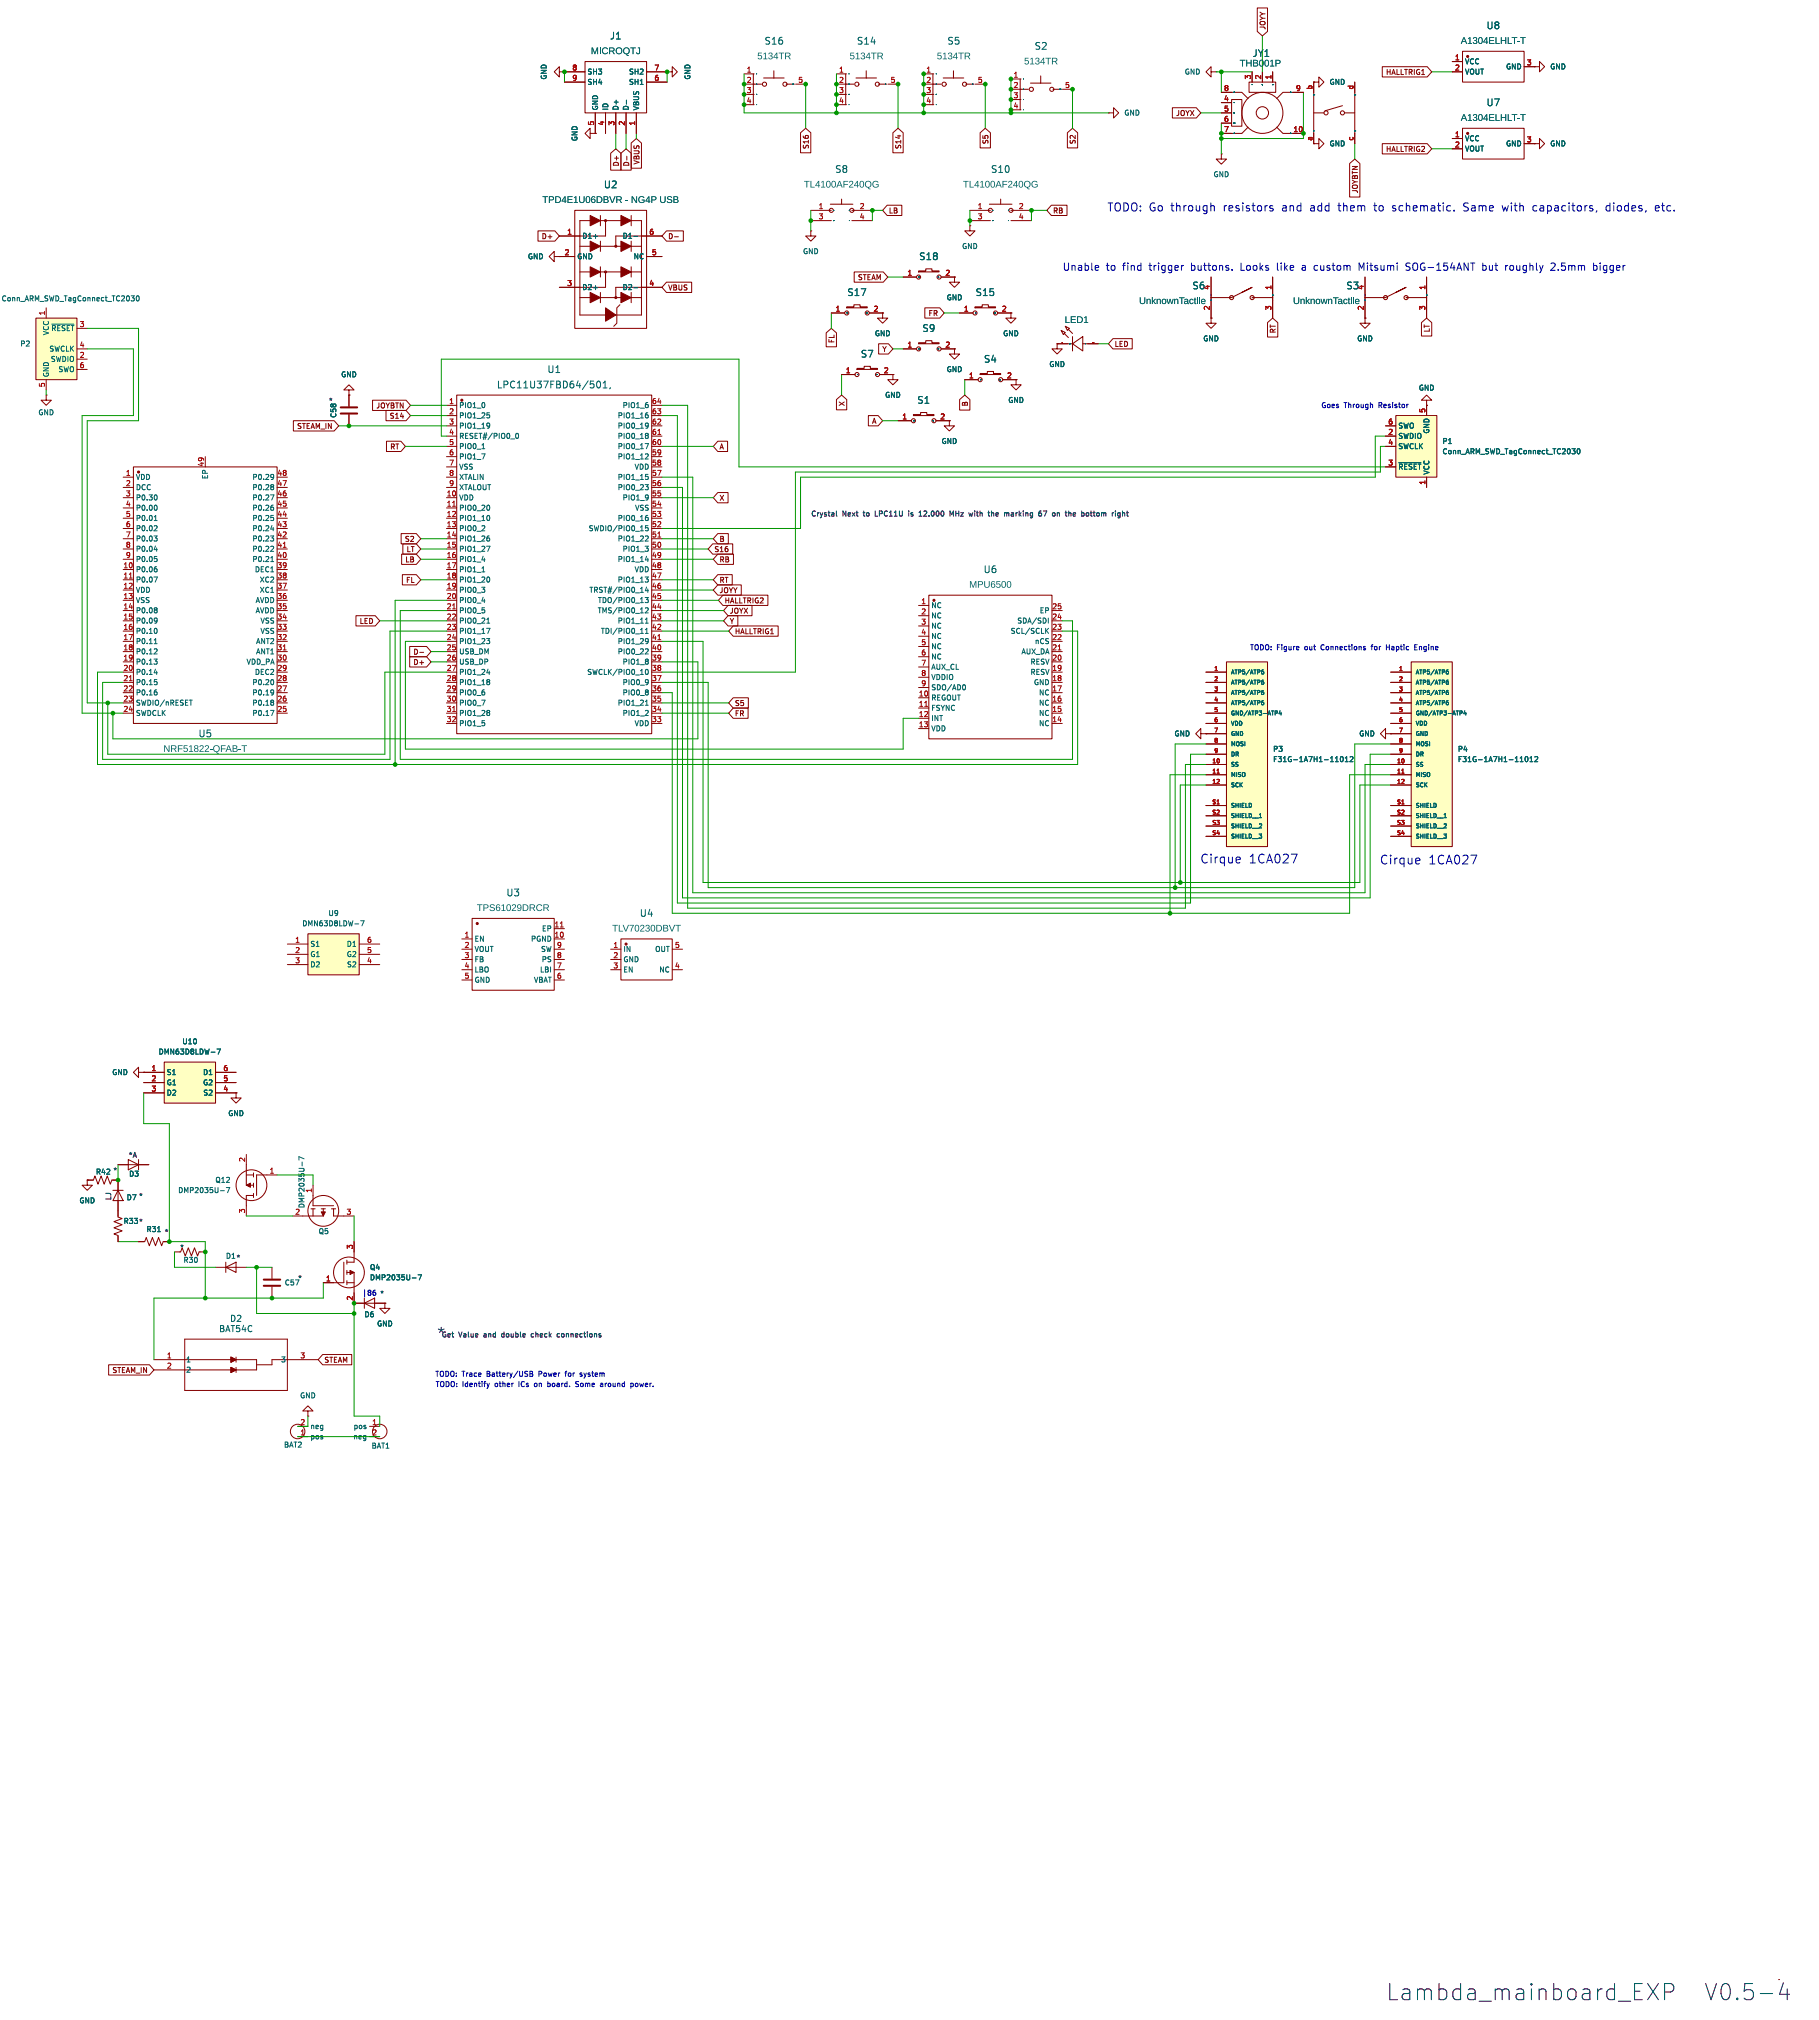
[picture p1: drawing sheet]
<svg xmlns="http://www.w3.org/2000/svg" width="450mm" height="500mm" viewBox="0 0 450 500" stroke-linecap="round" stroke-linejoin="round" font-family="sans-serif">
<defs><g id="words">
<g font-size="5.6" fill="#0f0f0f">
<text x="342.9" y="495.5">Lambda_mainboard_EXP</text>
<text x="421.6" y="495.5">V0.5-4</text>
</g>
<text font-size="4.2" fill="#0f0f0f" x="107.9" y="331.9">*</text>
<g font-size="3" fill="#0000c2">
<text x="296.9" y="214">Cirque</text>
<text x="308.9" y="214">1CA027</text>
<text x="341.4" y="214.2">Cirque</text>
<text x="353.4" y="214.2">1CA027</text>
</g>
<g font-size="2.8" fill="#0000c2">
<text x="274" y="52.5">TODO: Go through</text>
<text x="302.7" y="52.5">resistors</text>
<text x="317.2" y="52.5">and</text>
<text x="324.2" y="52.5">add</text>
<text x="331.2" y="52.5">them</text>
<text x="340.1" y="52.5">to</text>
<text x="344.7" y="52.5">schematic.</text>
<text x="362.3" y="52.5">Same</text>
<text x="372" y="52.5">with</text>
<text x="379.6" y="52.5">capacitors,</text>
<text x="397.7" y="52.5">diodes,</text>
<text x="410" y="52.5">etc.</text>
</g>
<g font-size="2.5" fill="#0000c2">
<text x="262.9" y="67.3">Unable</text>
<text x="273.6" y="67.3">to</text>
<text x="277.7" y="67.3">find</text>
<text x="284.4" y="67.3">trigger</text>
<text x="294.7" y="67.3">buttons.</text>
<text x="307.1" y="67.3">Looks</text>
<text x="316.2" y="67.3">like</text>
<text x="322.5" y="67.3">a custom</text>
<text x="336.7" y="67.3">Mitsumi</text>
<text x="348.5" y="67.3">SOG-154ANT</text>
<text x="367.5" y="67.3">but</text>
<text x="373.3" y="67.3">roughly</text>
<text x="384.7" y="67.3">2.5mm</text>
<text x="395.2" y="67.3">bigger</text>
</g>
<g font-size="2.4" fill="#006464">
<text x="150.9" y="10">J1</text>
<text x="189.1" y="11.2">S16</text>
<text x="212" y="11.2">S14</text>
<text x="234.4" y="11.2">S5</text>
<text x="361.5" y="11.5">A1304ELHLT-T</text>
<text x="367.8" y="7.4">U8</text>
<text x="146.2" y="14">MICROQTJ</text>
<text x="187.4" y="15.3">5134TR</text>
<text x="210.3" y="15.3">5134TR</text>
<text x="231.8" y="15.3">5134TR</text>
<text x="253.4" y="16.6">5134TR</text>
<text x="256" y="12.5">S2</text>
<text x="306.8" y="17.1">THB001P</text>
<text x="309.9" y="14.3">JY1</text>
<text x="367.8" y="26.5">U7</text>
<text x="361.5" y="30.5">A1304ELHLT-T</text>
<text x="149.4" y="46.8">U2</text>
<text x="198.9" y="47.1">TL4100AF240QG</text>
<text x="206.6" y="43">S8</text>
<text x="238.3" y="47.1">TL4100AF240QG</text>
<text x="245.2" y="43">S10</text>
<text x="134.2" y="50.9">TPD4E1U06DBVR - NG4P USB</text>
<text x="227.4" y="64.6">S18</text>
<text x="295" y="71.8">S6</text>
<text x="333.1" y="71.8">S3</text>
<text x="209.6" y="73.5">S17</text>
<text x="241.4" y="73.5">S15</text>
<text x="281.9" y="75.9">UnknownTactile</text>
<text x="320" y="75.9">UnknownTactile</text>
<text x="228.2" y="82.4">S9</text>
<text x="263.5" y="80.6">LED1</text>
<text x="213" y="88.7">S7</text>
<text x="243.4" y="90">S4</text>
<text x="135.4" y="92.5">U1</text>
<text x="122.9" y="96.3">LPC11U37FBD64/501,</text>
<text x="226.9" y="100.1">S1</text>
<text x="243.4" y="142">U6</text>
<text x="239.9" y="146.1">MPU6500</text>
<text x="49.1" y="182.7">U5</text>
<text x="40.4" y="186.8">NRF51822-QFAB-T</text>
<text x="118" y="226.1">TPS61029DRCR</text>
<text x="125.3" y="222.1">U3</text>
<text x="158.3" y="227.1">U4</text>
<text x="151.5" y="231.2">TLV70230DBVT</text>
</g>
<g font-size="2.1" fill="#006464">
<text x="54.1" y="329.9">BAT54C</text>
<text x="56.9" y="327.4">D2</text>
</g>
<g font-size="1.8" fill="#840000">
<text x="313.4" y="7.5" transform="rotate(-90 313.4 7.5)">JOYY</text>
<text x="342.9" y="18.7">HALLTRIG1</text>
<text x="291" y="28.9">JOYX</text>
<text x="244.8" y="35.8" transform="rotate(-90 244.8 35.8)">S5</text>
<text x="266.4" y="35.8" transform="rotate(-90 266.4 35.8)">S2</text>
<text x="153.4" y="41.3" transform="rotate(-90 153.4 41.3)">D+</text>
<text x="155.9" y="41.3" transform="rotate(-90 155.9 41.3)">D-</text>
<text x="158.4" y="40.8" transform="rotate(-90 158.4 40.8)">VBUS</text>
<text x="200.3" y="37" transform="rotate(-90 200.3 37)">S16</text>
<text x="223.2" y="37" transform="rotate(-90 223.2 37)">S14</text>
<text x="342.9" y="37.8">HALLTRIG2</text>
<text x="336.2" y="48" transform="rotate(-90 336.2 48)">JOYBTN</text>
<text x="219.9" y="53">LB</text>
<text x="260.5" y="53">RB</text>
<text x="134" y="59.4">D+</text>
<text x="165.3" y="59.4">D-</text>
<text x="212.2" y="69.5">STEAM</text>
<text x="165.3" y="72.1">VBUS</text>
<text x="229.7" y="78.4">FR</text>
<text x="315.9" y="82.6" transform="rotate(-90 315.9 82.6)">RT</text>
<text x="354" y="82.4" transform="rotate(-90 354 82.4)">LT</text>
<text x="206.7" y="85" transform="rotate(-90 206.7 85)">FL</text>
<text x="218.3" y="87.3">Y</text>
<text x="275.8" y="86">LED</text>
<text x="93" y="101.3">JOYBTN</text>
<text x="209.2" y="100.6" transform="rotate(-90 209.2 100.6)">X</text>
<text x="239.7" y="100.7" transform="rotate(-90 239.7 100.7)">B</text>
<text x="73.4" y="106.4">STEAM_IN</text>
<text x="96.3" y="103.8">S14</text>
<text x="215.7" y="105.1">A</text>
<text x="96.5" y="111.4">RT</text>
<text x="178" y="111.4">A</text>
<text x="178" y="124.1">X</text>
<text x="100.1" y="134.3">S2</text>
<text x="100.5" y="136.8">LT</text>
<text x="176.7" y="136.8">S16</text>
<text x="178" y="134.3">B</text>
<text x="100.2" y="139.4">LB</text>
<text x="178" y="139.4">RB</text>
<text x="100.4" y="144.5">FL</text>
<text x="178" y="144.5">RT</text>
<text x="178" y="147">JOYY</text>
<text x="179.2" y="149.5">HALLTRIG2</text>
<text x="88.9" y="154.6">LED</text>
<text x="180.5" y="152.1">JOYX</text>
<text x="180.5" y="154.6">Y</text>
<text x="181.8" y="157.2">HALLTRIG1</text>
<text x="102.2" y="162.2">D-</text>
<text x="102.2" y="164.8">D+</text>
<text x="181.8" y="174.9">S5</text>
<text x="181.8" y="177.5">FR</text>
<text x="27.7" y="340">STEAM_IN</text>
<text x="80.2" y="337.5">STEAM</text>
</g>
<g font-size="1.8" fill="#a90000">
<text x="141.5" y="17.5">8</text>
<text x="161.9" y="17.5">7</text>
<text x="360" y="15">1</text>
<text x="360" y="17.5">2</text>
<text x="377.8" y="16.3">3</text>
<text x="141.5" y="20.1">9</text>
<text x="161.9" y="20.1">6</text>
<text x="184.7" y="18">1</text>
<text x="184.7" y="20.6">2</text>
<text x="184.7" y="23.1">3</text>
<text x="197.4" y="20.6">5</text>
<text x="207.5" y="18">1</text>
<text x="207.5" y="20.6">2</text>
<text x="207.5" y="23.1">3</text>
<text x="220.3" y="20.6">5</text>
<text x="229.1" y="18">1</text>
<text x="229.1" y="20.6">2</text>
<text x="229.1" y="23.1">3</text>
<text x="241.9" y="20.6">5</text>
<text x="250.7" y="19.3">1</text>
<text x="250.7" y="21.8">2</text>
<text x="263.5" y="21.8">5</text>
<text x="302.8" y="22.6">8</text>
<text x="309.6" y="19.8" transform="rotate(-90 309.6 19.8)">3</text>
<text x="312.2" y="19.8" transform="rotate(-90 312.2 19.8)">2</text>
<text x="314.7" y="19.8" transform="rotate(-90 314.7 19.8)">1</text>
<text x="320.6" y="22.6">9</text>
<text x="324.9" y="22.3" transform="rotate(-90 324.9 22.3)">b</text>
<text x="335" y="22.3" transform="rotate(-90 335 22.3)">d</text>
<text x="184.7" y="25.7">4</text>
<text x="207.5" y="25.7">4</text>
<text x="229.1" y="25.7">4</text>
<text x="250.7" y="24.4">3</text>
<text x="250.7" y="26.9">4</text>
<text x="302.8" y="25.1">4</text>
<text x="302.8" y="27.7">5</text>
<text x="147.1" y="31.2" transform="rotate(-90 147.1 31.2)">5</text>
<text x="149.6" y="31.2" transform="rotate(-90 149.6 31.2)">4</text>
<text x="152.1" y="31.2" transform="rotate(-90 152.1 31.2)">3</text>
<text x="154.7" y="31.2" transform="rotate(-90 154.7 31.2)">2</text>
<text x="157.2" y="31.2" transform="rotate(-90 157.2 31.2)">1</text>
<text x="302.8" y="30.2">6</text>
<text x="302.8" y="32.8">7</text>
<text x="320" y="32.8">10</text>
<text x="324.9" y="35" transform="rotate(-90 324.9 35)">a</text>
<text x="335" y="34.9" transform="rotate(-90 335 34.9)">c</text>
<text x="360" y="34">1</text>
<text x="377.8" y="35.3">3</text>
<text x="360" y="36.6">2</text>
<text x="202.5" y="51.8">1</text>
<text x="212.7" y="51.8">2</text>
<text x="241.9" y="51.8">1</text>
<text x="252" y="51.8">2</text>
<text x="140.3" y="58.2">1</text>
<text x="160.6" y="58.2">6</text>
<text x="202.5" y="54.4">3</text>
<text x="212.7" y="54.4">4</text>
<text x="241.9" y="54.4">3</text>
<text x="252" y="54.4">4</text>
<text x="139.6" y="63.2">2</text>
<text x="161.2" y="63.2">5</text>
<text x="140.3" y="70.9">3</text>
<text x="160.6" y="70.9">4</text>
<text x="224.5" y="68.3">1</text>
<text x="233.9" y="68.3">2</text>
<text x="299.5" y="71.8" transform="rotate(-90 299.5 71.8)">4</text>
<text x="314.7" y="71.8" transform="rotate(-90 314.7 71.8)">1</text>
<text x="337.6" y="71.8" transform="rotate(-90 337.6 71.8)">4</text>
<text x="352.8" y="71.8" transform="rotate(-90 352.8 71.8)">1</text>
<text x="206.7" y="77.2">1</text>
<text x="216.1" y="77.2">2</text>
<text x="238.4" y="77.2">1</text>
<text x="247.8" y="77.2">2</text>
<text x="299.5" y="76.9" transform="rotate(-90 299.5 76.9)">2</text>
<text x="314.7" y="76.9" transform="rotate(-90 314.7 76.9)">3</text>
<text x="337.6" y="76.9" transform="rotate(-90 337.6 76.9)">2</text>
<text x="352.8" y="76.9" transform="rotate(-90 352.8 76.9)">3</text>
<text x="11.2" y="78.2" transform="rotate(-90 11.2 78.2)">1</text>
<text x="19.6" y="81">3</text>
<text x="19.6" y="88.6">2</text>
<text x="19.6" y="86.1">4</text>
<text x="224.5" y="86.1">1</text>
<text x="233.9" y="86.1">2</text>
<text x="11.2" y="96" transform="rotate(-90 11.2 96)">5</text>
<text x="19.6" y="91.2">6</text>
<text x="209.2" y="92.5">1</text>
<text x="218.6" y="92.5">2</text>
<text x="239.7" y="93.7">1</text>
<text x="249.1" y="93.7">2</text>
<text x="111.1" y="100.1">1</text>
<text x="161.2" y="100.1">64</text>
<text x="111.1" y="102.6">2</text>
<text x="111.1" y="105.2">3</text>
<text x="111.1" y="107.7">4</text>
<text x="161.2" y="107.7">61</text>
<text x="161.2" y="105.2">62</text>
<text x="161.2" y="102.6">63</text>
<text x="223.2" y="103.9">1</text>
<text x="232.6" y="103.9">2</text>
<text x="343.5" y="107.7">2</text>
<text x="343.5" y="105.2">6</text>
<text x="352.8" y="102.3" transform="rotate(-90 352.8 102.3)">5</text>
<text x="111.1" y="110.2">5</text>
<text x="111.1" y="112.8">6</text>
<text x="161.2" y="112.8">59</text>
<text x="161.2" y="110.2">60</text>
<text x="343.5" y="110.2">4</text>
<text x="31" y="117.9">1</text>
<text x="50.5" y="115.6" transform="rotate(-90 50.5 115.6)">49</text>
<text x="68.5" y="117.9">48</text>
<text x="111.1" y="115.3">7</text>
<text x="111.1" y="117.9">8</text>
<text x="161.2" y="117.9">57</text>
<text x="161.2" y="115.3">58</text>
<text x="343.5" y="115.3">3</text>
<text x="31" y="120.4">2</text>
<text x="31" y="122.9">3</text>
<text x="31" y="125.5">4</text>
<text x="68.5" y="125.5">45</text>
<text x="68.5" y="122.9">46</text>
<text x="68.5" y="120.4">47</text>
<text x="110.4" y="122.9">10</text>
<text x="110.4" y="125.5">11</text>
<text x="111.1" y="120.4">9</text>
<text x="161.2" y="125.5">54</text>
<text x="161.2" y="122.9">55</text>
<text x="161.2" y="120.4">56</text>
<text x="352.8" y="120.1" transform="rotate(-90 352.8 120.1)">1</text>
<text x="31" y="128">5</text>
<text x="31" y="130.6">6</text>
<text x="68.5" y="130.6">43</text>
<text x="68.5" y="128">44</text>
<text x="110.4" y="128">12</text>
<text x="110.4" y="130.6">13</text>
<text x="161.2" y="130.6">52</text>
<text x="161.2" y="128">53</text>
<text x="31" y="133.1">7</text>
<text x="31" y="135.6">8</text>
<text x="68.5" y="135.6">41</text>
<text x="68.5" y="133.1">42</text>
<text x="110.4" y="133.1">14</text>
<text x="110.4" y="135.6">15</text>
<text x="161.2" y="135.6">50</text>
<text x="161.2" y="133.1">51</text>
<text x="30.4" y="140.7">10</text>
<text x="30.4" y="143.3">11</text>
<text x="31" y="138.2">9</text>
<text x="68.5" y="143.3">38</text>
<text x="68.5" y="140.7">39</text>
<text x="68.5" y="138.2">40</text>
<text x="110.4" y="138.2">16</text>
<text x="110.4" y="140.7">17</text>
<text x="110.4" y="143.3">18</text>
<text x="161.2" y="143.3">47</text>
<text x="161.2" y="140.7">48</text>
<text x="161.2" y="138.2">49</text>
<text x="30.4" y="145.8">12</text>
<text x="30.4" y="148.3">13</text>
<text x="68.5" y="148.3">36</text>
<text x="68.5" y="145.8">37</text>
<text x="110.4" y="145.8">19</text>
<text x="110.4" y="148.3">20</text>
<text x="161.2" y="148.3">45</text>
<text x="161.2" y="145.8">46</text>
<text x="227.9" y="149.6">1</text>
<text x="30.4" y="150.9">14</text>
<text x="30.4" y="153.4">15</text>
<text x="30.4" y="156">16</text>
<text x="68.5" y="156">33</text>
<text x="68.5" y="153.4">34</text>
<text x="68.5" y="150.9">35</text>
<text x="110.4" y="150.9">21</text>
<text x="110.4" y="153.4">22</text>
<text x="110.4" y="156">23</text>
<text x="161.2" y="156">42</text>
<text x="161.2" y="153.4">43</text>
<text x="161.2" y="150.9">44</text>
<text x="227.9" y="152.1">2</text>
<text x="227.9" y="154.7">3</text>
<text x="260.3" y="156">23</text>
<text x="260.3" y="153.4">24</text>
<text x="260.3" y="150.9">25</text>
<text x="30.4" y="158.5">17</text>
<text x="30.4" y="161">18</text>
<text x="68.5" y="161">31</text>
<text x="68.5" y="158.5">32</text>
<text x="110.4" y="158.5">24</text>
<text x="110.4" y="161">25</text>
<text x="161.2" y="161">40</text>
<text x="161.2" y="158.5">41</text>
<text x="227.9" y="157.2">4</text>
<text x="227.9" y="159.8">5</text>
<text x="260.3" y="161">21</text>
<text x="260.3" y="158.5">22</text>
<text x="30.4" y="163.6">19</text>
<text x="30.4" y="166.1">20</text>
<text x="68.5" y="166.1">29</text>
<text x="68.5" y="163.6">30</text>
<text x="110.4" y="163.6">26</text>
<text x="110.4" y="166.1">27</text>
<text x="161.2" y="166.1">38</text>
<text x="161.2" y="163.6">39</text>
<text x="227.9" y="162.3">6</text>
<text x="227.9" y="164.8">7</text>
<text x="227.9" y="167.4">8</text>
<text x="260.3" y="166.1">19</text>
<text x="260.3" y="163.6">20</text>
<text x="30.4" y="168.7">21</text>
<text x="30.4" y="171.2">22</text>
<text x="30.4" y="173.7">23</text>
<text x="68.5" y="173.7">26</text>
<text x="68.5" y="171.2">27</text>
<text x="68.5" y="168.7">28</text>
<text x="110.4" y="168.7">28</text>
<text x="110.4" y="171.2">29</text>
<text x="110.4" y="173.7">30</text>
<text x="161.2" y="173.7">35</text>
<text x="161.2" y="171.2">36</text>
<text x="161.2" y="168.7">37</text>
<text x="227.3" y="172.5">10</text>
<text x="227.9" y="169.9">9</text>
<text x="260.3" y="173.7">16</text>
<text x="260.3" y="171.2">17</text>
<text x="260.3" y="168.7">18</text>
<text x="30.4" y="176.3">24</text>
<text x="68.5" y="176.3">25</text>
<text x="110.4" y="176.3">31</text>
<text x="110.4" y="178.8">32</text>
<text x="161.2" y="178.8">33</text>
<text x="161.2" y="176.3">34</text>
<text x="227.3" y="175">11</text>
<text x="227.3" y="177.5">12</text>
<text x="260.3" y="178.8">14</text>
<text x="260.3" y="176.3">15</text>
<text x="227.3" y="180.1">13</text>
<text x="73" y="233.4">1</text>
<text x="90.7" y="233.4">6</text>
<text x="114.9" y="232.2">1</text>
<text x="137.1" y="232.2">10</text>
<text x="137.1" y="229.6">11</text>
<text x="73" y="236">2</text>
<text x="73" y="238.5">3</text>
<text x="90.7" y="238.5">4</text>
<text x="90.7" y="236">5</text>
<text x="114.9" y="234.7">2</text>
<text x="114.9" y="237.2">3</text>
<text x="114.9" y="239.8">4</text>
<text x="137.7" y="239.8">7</text>
<text x="137.7" y="237.2">8</text>
<text x="137.7" y="234.7">9</text>
<text x="151.7" y="234.7">1</text>
<text x="151.7" y="237.2">2</text>
<text x="151.7" y="239.8">3</text>
<text x="166.9" y="239.8">4</text>
<text x="166.9" y="234.7">5</text>
<text x="114.9" y="242.3">5</text>
<text x="137.7" y="242.3">6</text>
<text x="37.4" y="265.2">1</text>
<text x="37.4" y="267.7">2</text>
<text x="55.2" y="267.7">5</text>
<text x="55.2" y="265.2">6</text>
<text x="37.4" y="270.3">3</text>
<text x="55.2" y="270.3">4</text>
<text x="60.7" y="287.7" transform="rotate(-90 60.7 287.7)">2</text>
<text x="66.6" y="290.6">1</text>
<text x="77.2" y="295.3" transform="rotate(-90 77.2 295.3)">1</text>
<text x="60.7" y="300.4" transform="rotate(-90 60.7 300.4)">3</text>
<text x="73" y="300.7">2</text>
<text x="85.7" y="300.7">3</text>
<text x="87.4" y="309.3" transform="rotate(-90 87.4 309.3)">3</text>
<text x="80.6" y="317.2">1</text>
<text x="87.4" y="322" transform="rotate(-90 87.4 322)">2</text>
<text x="41.2" y="336.3">1</text>
<text x="41.2" y="338.8">2</text>
<text x="74.2" y="336.3">3</text>
<text x="74.2" y="352.8">2</text>
<text x="92" y="352.8">1</text>
<text x="74.2" y="355.3">1</text>
<text x="92" y="355.3">2</text>
</g>
<g font-size="1.8" fill="#006464">
<text x="362.5" y="16.1">VCC</text>
<text x="372.6" y="17.4">GND</text>
<text x="383.6" y="17.4">GND</text>
<text x="135.5" y="19.8" transform="rotate(-90 135.5 19.8)">GND</text>
<text x="145.3" y="18.6">SH3</text>
<text x="145.3" y="21.2">SH4</text>
<text x="155.6" y="21.2">SH1</text>
<text x="155.6" y="18.6">SH2</text>
<text x="171" y="19.8" transform="rotate(-90 171 19.8)">GND</text>
<text x="293.1" y="18.6">GND</text>
<text x="328.9" y="21.2">GND</text>
<text x="362.5" y="18.6">VOUT</text>
<text x="148.2" y="27.4" transform="rotate(-90 148.2 27.4)">GND</text>
<text x="150.7" y="27.4" transform="rotate(-90 150.7 27.4)">ID</text>
<text x="153.3" y="27.4" transform="rotate(-90 153.3 27.4)">D+</text>
<text x="155.8" y="27.4" transform="rotate(-90 155.8 27.4)">D-</text>
<text x="158.3" y="27.4" transform="rotate(-90 158.3 27.4)">VBUS</text>
<text x="278.1" y="28.8">GND</text>
<text x="143.1" y="35.1" transform="rotate(-90 143.1 35.1)">GND</text>
<text x="362.5" y="35.2">VCC</text>
<text x="328.9" y="36.4">GND</text>
<text x="362.5" y="37.7">VOUT</text>
<text x="372.6" y="36.4">GND</text>
<text x="383.6" y="36.4">GND</text>
<text x="300.2" y="44">GND</text>
<text x="144" y="59.3">D1+</text>
<text x="154" y="59.3">D1-</text>
<text x="130.5" y="64.4">GND</text>
<text x="142.7" y="64.4">GND</text>
<text x="156.7" y="64.4">NC</text>
<text x="198.6" y="63.1">GND</text>
<text x="238" y="61.8">GND</text>
<text x="144" y="72">D2+</text>
<text x="154" y="72">D2-</text>
<text x=".3" y="74.8">Conn_ARM_SWD_TagConnect_TC2030</text>
<text x="234.2" y="74.5">GND</text>
<text x="12.3" y="83.1" transform="rotate(-90 12.3 83.1)">VCC</text>
<text x="12.6" y="82.1">~{RESET}</text>
<text x="216.4" y="83.4">GND</text>
<text x="248.2" y="83.4">GND</text>
<text x="4.9" y="86">P2</text>
<text x="12.1" y="87.2">SWCLK</text>
<text x="12.5" y="89.8">SWDIO</text>
<text x="297.7" y="84.7">GND</text>
<text x="335.8" y="84.7">GND</text>
<text x="12.3" y="93.5" transform="rotate(-90 12.3 93.5)">GND</text>
<text x="14.3" y="92.3">SWO</text>
<text x="84.3" y="93.6">GND</text>
<text x="234.2" y="92.3">GND</text>
<text x="259.6" y="91">GND</text>
<text x="113.5" y="101.2">PIO1_0</text>
<text x="154" y="101.2">PIO1_6</text>
<text x="218.9" y="98.7">GND</text>
<text x="249.4" y="99.9">GND</text>
<text x="351" y="96.9">GND</text>
<text x="9.4" y="103">GND</text>
<text x="83.4" y="103.5" transform="rotate(-90 83.4 103.5)">C58</text>
<text x="113.5" y="103.7">PIO1_25</text>
<text x="113.5" y="106.3">PIO1_19</text>
<text x="152.8" y="106.3">PIO0_19</text>
<text x="152.8" y="103.7">PIO1_16</text>
<text x="345.9" y="106.3">SWO</text>
<text x="353.9" y="107.5" transform="rotate(-90 353.9 107.5)">GND</text>
<text x="113.5" y="108.8">RESET#/PIO0_0</text>
<text x="113.5" y="111.4">PIO0_1</text>
<text x="113.5" y="113.9">PIO1_7</text>
<text x="152.8" y="113.9">PIO1_12</text>
<text x="152.8" y="111.4">PIO0_17</text>
<text x="152.8" y="108.8">PIO0_18</text>
<text x="232.9" y="110.1">GND</text>
<text x="345.9" y="108.8">SWDIO</text>
<text x="345.9" y="111.4">SWCLK</text>
<text x="356.9" y="110.1">P1</text>
<text x="356.9" y="112.6">Conn_ARM_SWD_TagConnect_TC2030</text>
<text x="33.5" y="119">VDD</text>
<text x="51.7" y="118.7" transform="rotate(-90 51.7 118.7)">EP</text>
<text x="62.4" y="119">P0.29</text>
<text x="113.5" y="116.4">VSS</text>
<text x="113.5" y="119">XTALIN</text>
<text x="152.8" y="119">PIO1_15</text>
<text x="157" y="116.4">VDD</text>
<text x="345.9" y="116.4">~{RESET}</text>
<text x="353.9" y="117.6" transform="rotate(-90 353.9 117.6)">VCC</text>
<text x="33.5" y="121.5">DCC</text>
<text x="33.5" y="124.1">P0.30</text>
<text x="62.4" y="124.1">P0.27</text>
<text x="62.4" y="121.5">P0.28</text>
<text x="113.5" y="124.1">VDD</text>
<text x="113.5" y="121.5">XTALOUT</text>
<text x="152.8" y="121.5">PIO0_23</text>
<text x="154" y="124.1">PIO1_9</text>
<text x="33.5" y="126.6">P0.00</text>
<text x="33.5" y="129.1">P0.01</text>
<text x="33.5" y="131.7">P0.02</text>
<text x="62.4" y="131.7">P0.24</text>
<text x="62.4" y="129.1">P0.25</text>
<text x="62.4" y="126.6">P0.26</text>
<text x="113.5" y="126.6">PIO0_20</text>
<text x="113.5" y="129.1">PIO1_10</text>
<text x="113.5" y="131.7">PIO0_2</text>
<text x="145.6" y="131.7">SWDIO/PIO0_15</text>
<text x="152.8" y="129.1">PIO0_16</text>
<text x="157.1" y="126.6">VSS</text>
<text x="33.5" y="134.2">P0.03</text>
<text x="33.5" y="136.8">P0.04</text>
<text x="62.4" y="136.8">P0.22</text>
<text x="62.4" y="134.2">P0.23</text>
<text x="113.5" y="134.2">PIO1_26</text>
<text x="113.5" y="136.8">PIO1_27</text>
<text x="152.8" y="134.2">PIO1_22</text>
<text x="154" y="136.8">PIO1_3</text>
<text x="33.5" y="141.8">P0.06</text>
<text x="33.5" y="139.3">P0.05</text>
<text x="62.4" y="139.3">P0.21</text>
<text x="63" y="141.8">DEC1</text>
<text x="113.5" y="139.3">PIO1_4</text>
<text x="113.5" y="141.8">PIO1_1</text>
<text x="152.8" y="139.3">PIO1_14</text>
<text x="157" y="141.8">VDD</text>
<text x="33.5" y="144.4">P0.07</text>
<text x="33.5" y="146.9">VDD</text>
<text x="33.5" y="149.5">VSS</text>
<text x="63.2" y="149.5">AVDD</text>
<text x="64.2" y="146.9">XC1</text>
<text x="64.2" y="144.4">XC2</text>
<text x="113.5" y="144.4">PIO1_20</text>
<text x="113.5" y="146.9">PIO0_3</text>
<text x="113.5" y="149.5">PIO0_4</text>
<text x="145.8" y="146.9">TRST#/PIO0_14</text>
<text x="147.9" y="149.5">TDO/PIO0_13</text>
<text x="152.8" y="144.4">PIO1_13</text>
<text x="33.5" y="152">P0.08</text>
<text x="33.5" y="154.5">P0.09</text>
<text x="63.2" y="152">AVDD</text>
<text x="64.4" y="154.5">VSS</text>
<text x="113.5" y="152">PIO0_5</text>
<text x="113.5" y="154.5">PIO0_21</text>
<text x="147.8" y="152">TMS/PIO0_12</text>
<text x="152.8" y="154.5">PIO1_11</text>
<text x="230.4" y="150.7">NC</text>
<text x="230.4" y="153.3">NC</text>
<text x="230.4" y="155.8">NC</text>
<text x="251.7" y="154.5">SDA/SDI</text>
<text x="257.2" y="152">EP</text>
<text x="33.5" y="157.1">P0.10</text>
<text x="33.5" y="159.6">P0.11</text>
<text x="63.3" y="159.6">ANT2</text>
<text x="64.4" y="157.1">VSS</text>
<text x="113.5" y="157.1">PIO1_17</text>
<text x="113.5" y="159.6">PIO1_23</text>
<text x="148.6" y="157.1">TDI/PIO0_11</text>
<text x="152.8" y="159.6">PIO1_29</text>
<text x="230.4" y="158.3">NC</text>
<text x="230.4" y="160.9">NC</text>
<text x="250" y="157.1">SCL/SCLK</text>
<text x="256" y="159.6">nCS</text>
<text x="33.5" y="162.2">P0.12</text>
<text x="33.5" y="164.7">P0.13</text>
<text x="33.5" y="167.2">P0.14</text>
<text x="60.9" y="164.7">VDD_PA</text>
<text x="63" y="167.2">DEC2</text>
<text x="63.3" y="162.2">ANT1</text>
<text x="113.5" y="162.2">USB_DM</text>
<text x="113.5" y="164.7">USB_DP</text>
<text x="113.5" y="167.2">PIO1_24</text>
<text x="145.2" y="167.2">SWCLK/PIO0_10</text>
<text x="152.8" y="162.2">PIO0_22</text>
<text x="154" y="164.7">PIO1_8</text>
<text x="230.4" y="163.4">NC</text>
<text x="230.4" y="166">AUX_CL</text>
<text x="252.7" y="162.2">AUX_DA</text>
<text x="254.9" y="167.2">RESV</text>
<text x="254.9" y="164.7">RESV</text>
<text x="33.5" y="169.8">P0.15</text>
<text x="33.5" y="172.3">P0.16</text>
<text x="62.4" y="172.3">P0.19</text>
<text x="62.4" y="169.8">P0.20</text>
<text x="113.5" y="169.8">PIO1_18</text>
<text x="113.5" y="172.3">PIO0_6</text>
<text x="154" y="172.3">PIO0_8</text>
<text x="154" y="169.8">PIO0_9</text>
<text x="230.4" y="173.6">REGOUT</text>
<text x="230.4" y="168.5">VDDIO</text>
<text x="230.4" y="171">SDO/AD0</text>
<text x="255.8" y="169.8">GND</text>
<text x="257" y="172.3">NC</text>
<text x="33.5" y="174.9">SWDIO/nRESET</text>
<text x="33.5" y="177.4">SWDCLK</text>
<text x="62.4" y="177.4">P0.17</text>
<text x="62.4" y="174.9">P0.18</text>
<text x="113.5" y="174.9">PIO0_7</text>
<text x="113.5" y="177.4">PIO1_28</text>
<text x="113.5" y="179.9">PIO1_5</text>
<text x="152.8" y="174.9">PIO1_21</text>
<text x="154" y="177.4">PIO1_2</text>
<text x="157" y="179.9">VDD</text>
<text x="230.4" y="176.1">FSYNC</text>
<text x="230.4" y="178.7">INT</text>
<text x="257" y="179.9">NC</text>
<text x="257" y="177.4">NC</text>
<text x="257" y="174.9">NC</text>
<text x="230.4" y="181.2">VDD</text>
<text x="290.6" y="182.5">GND</text>
<text x="336.3" y="182.5">GND</text>
<text x="315" y="186.3">P3</text>
<text x="315" y="188.8">F31G-1A7H1-11012</text>
<text x="360.7" y="186.3">P4</text>
<text x="360.7" y="188.8">F31G-1A7H1-11012</text>
<text x="81.2" y="226.9">U9</text>
<text x="74.7" y="229.5">DMN63D8LDW-7</text>
<text x="117.3" y="233.3">EN</text>
<text x="131.3" y="233.3">PGND</text>
<text x="134" y="230.7">EP</text>
<text x="76.7" y="234.5">S1</text>
<text x="76.7" y="237.1">G1</text>
<text x="76.7" y="239.6">D2</text>
<text x="85.7" y="237.1">G2</text>
<text x="85.7" y="234.5">D1</text>
<text x="85.8" y="239.6">S2</text>
<text x="117.3" y="235.8">VOUT</text>
<text x="117.3" y="238.4">FB</text>
<text x="133.8" y="235.8">SW</text>
<text x="134" y="238.4">PS</text>
<text x="154.2" y="235.8">IN</text>
<text x="154.2" y="238.4">GND</text>
<text x="162" y="235.8">OUT</text>
<text x="117.3" y="240.9">LBO</text>
<text x="117.3" y="243.4">GND</text>
<text x="132" y="243.4">VBAT</text>
<text x="133.5" y="240.9">LBI</text>
<text x="154.2" y="240.9">EN</text>
<text x="163.1" y="240.9">NC</text>
<text x="39.1" y="261.2">DMN63D8LDW-7</text>
<text x="45" y="258.7">U10</text>
<text x="27.7" y="266.3">GND</text>
<text x="41.1" y="266.3">S1</text>
<text x="41.1" y="268.8">G1</text>
<text x="50.1" y="268.8">G2</text>
<text x="50.1" y="266.3">D1</text>
<text x="41.1" y="271.4">D2</text>
<text x="50.2" y="271.4">S2</text>
<text x="56.4" y="276.5">GND</text>
<text x="23.6" y="290.9">R42</text>
<text x="31.9" y="291.4">D3</text>
<text x="53.2" y="293">Q12</text>
<text x="19.6" y="298">GND</text>
<text x="31.3" y="297.3">D7</text>
<text x="44" y="295.5">DMP2035U-7</text>
<text x="75.5" y="299.2" transform="rotate(-90 75.5 299.2)">DMP2035U-7</text>
<text x="30.5" y="303.1">R33</text>
<text x="36.2" y="305.2">R31</text>
<text x="78.7" y="305.7">Q5</text>
<text x="45.3" y="312.8">R30</text>
<text x="91.4" y="314.6">Q4</text>
<text x="91.4" y="317.1">DMP2035U-7</text>
<text x="70.4" y="318.4">C57</text>
<text x="90.1" y="326.2">D6</text>
<text x="93.2" y="328.5">GND</text>
<text x="46" y="337.4">1</text>
<text x="46" y="340">2</text>
<text x="69.5" y="337.4">3</text>
<text x="74.2" y="346.3">GND</text>
<text x="76.7" y="353.9">neg</text>
<text x="87.4" y="353.9">pos</text>
<text x="70.2" y="358.5">BAT2</text>
<text x="76.7" y="356.5">pos</text>
<text x="87.3" y="356.5">neg</text>
<text x="91.9" y="358.7">BAT1</text>
</g>
<g font-size="1.8" fill="#0f0f0f">
<text x="81.3" y="100">*</text>
<text x="200.7" y="127.9">Crystal</text>
<text x="208.4" y="127.9">Next</text>
<text x="213.8" y="127.9">to</text>
<text x="216.8" y="127.9">LPC11U</text>
<text x="225.3" y="127.9">is</text>
<text x="228.1" y="127.9">12.000</text>
<text x="235.9" y="127.9">MHz</text>
<text x="240.9" y="127.9">with</text>
<text x="245.9" y="127.9">the</text>
<text x="250" y="127.9">marking</text>
<text x="258.8" y="127.9">67</text>
<text x="262.3" y="127.9">on</text>
<text x="265.8" y="127.9">the</text>
<text x="269.9" y="127.9">bottom</text>
<text x="277.7" y="127.9">right</text>
<text x="31.7" y="286.7">*A</text>
<text x="27.9" y="290.5">*</text>
<text x="27.6" y="297.2" transform="rotate(-90 27.6 297.2)">LJ</text>
<text x="34.3" y="296.8">*</text>
<text x="30.5" y="303.1">R33 *</text>
<text x="40.6" y="305.7">*</text>
<text x="44.4" y="309.5">*</text>
<text x="55.8" y="311.8">D1 *</text>
<text x="73.7" y="317.2">*</text>
<text x="94" y="321">*</text>
<text x="109.2" y="331.1">Get</text>
<text x="113.5" y="331.1">Value</text>
<text x="119.8" y="331.1">and</text>
<text x="124.4" y="331.1">double</text>
<text x="131.9" y="331.1">check</text>
<text x="138.5" y="331.1">connections</text>
</g>
<g font-size="1.8" fill="#0000c2">
<text x="326.9" y="101.2">Goes</text>
<text x="332.6" y="101.2">Through</text>
<text x="341.3" y="101.2">Resistor</text>
<text x="309.3" y="161.1">TODO: Figure</text>
<text x="323" y="161.1">out</text>
<text x="327.2" y="161.1">Connections</text>
<text x="339.9" y="161.1">for</text>
<text x="343.7" y="161.1">Haptic</text>
<text x="350.9" y="161.1">Engine</text>
<text x="89.5" y="320.9">|86</text>
<text x="107.6" y="341">TODO: Trace</text>
<text x="120.6" y="341">Battery/USB</text>
<text x="133.6" y="341">Power</text>
<text x="140.4" y="341">for</text>
<text x="144.2" y="341">system</text>
<text x="107.7" y="343.5">TODO: Identify</text>
<text x="122.6" y="343.5">other</text>
<text x="128.6" y="343.5">ICs</text>
<text x="132.7" y="343.5">on</text>
<text x="136.2" y="343.5">board.</text>
<text x="143.3" y="343.5">Some</text>
<text x="149.7" y="343.5">around</text>
<text x="157.4" y="343.5">power.</text>
</g>
<g font-size="1.4" fill="#a90000">
<text x="300.4" y="166.1">1</text>
<text x="346.1" y="166.1">1</text>
<text x="300.4" y="168.7">2</text>
<text x="300.4" y="171.2">3</text>
<text x="300.4" y="173.7">4</text>
<text x="346.1" y="168.7">2</text>
<text x="346.1" y="171.2">3</text>
<text x="346.1" y="173.7">4</text>
<text x="300.4" y="176.3">5</text>
<text x="300.4" y="178.8">6</text>
<text x="346.1" y="176.3">5</text>
<text x="346.1" y="178.8">6</text>
<text x="300.4" y="181.4">7</text>
<text x="300.4" y="183.9">8</text>
<text x="346.1" y="181.4">7</text>
<text x="346.1" y="183.9">8</text>
<text x="299.9" y="189">10</text>
<text x="299.9" y="191.5">11</text>
<text x="300.4" y="186.4">9</text>
<text x="345.6" y="189">10</text>
<text x="345.6" y="191.5">11</text>
<text x="346.1" y="186.4">9</text>
<text x="299.9" y="194.1">12</text>
<text x="345.6" y="194.1">12</text>
<text x="299.9" y="199.1">S1</text>
<text x="299.9" y="201.7">S2</text>
<text x="345.6" y="199.1">S1</text>
<text x="345.6" y="201.7">S2</text>
<text x="299.9" y="204.2">S3</text>
<text x="299.9" y="206.8">S4</text>
<text x="345.6" y="204.2">S3</text>
<text x="345.6" y="206.8">S4</text>
</g>
<g font-size="1.4" fill="#006464">
<text x="304.5" y="167.1">ATP5/ATP6</text>
<text x="350.3" y="167.1">ATP5/ATP6</text>
<text x="304.5" y="169.6">ATP5/ATP6</text>
<text x="304.5" y="172.2">ATP5/ATP6</text>
<text x="350.3" y="169.6">ATP5/ATP6</text>
<text x="350.3" y="172.2">ATP5/ATP6</text>
<text x="304.5" y="174.7">ATP5/ATP6</text>
<text x="304.5" y="177.3">GND/ATP3-ATP4</text>
<text x="304.5" y="179.8">VDD</text>
<text x="350.3" y="174.7">ATP5/ATP6</text>
<text x="350.3" y="177.3">GND/ATP3-ATP4</text>
<text x="350.3" y="179.8">VDD</text>
<text x="304.5" y="182.3">GND</text>
<text x="304.5" y="184.9">MOSI</text>
<text x="350.3" y="182.3">GND</text>
<text x="350.3" y="184.9">MOSI</text>
<text x="304.5" y="190">SS</text>
<text x="304.5" y="187.4">DR</text>
<text x="350.3" y="190">SS</text>
<text x="350.3" y="187.4">DR</text>
<text x="304.5" y="192.5">MISO</text>
<text x="304.5" y="195">SCK</text>
<text x="350.3" y="192.5">MISO</text>
<text x="350.3" y="195">SCK</text>
<text x="304.5" y="200.1">SHIELD</text>
<text x="304.5" y="202.7">SHIELD__1</text>
<text x="350.3" y="200.1">SHIELD</text>
<text x="350.3" y="202.7">SHIELD__1</text>
<text x="304.5" y="205.2">SHIELD__2</text>
<text x="304.5" y="207.7">SHIELD__3</text>
<text x="350.3" y="205.2">SHIELD__2</text>
<text x="350.3" y="207.7">SHIELD__3</text>
</g>
</g></defs>
<g fill="none" stroke="#840000" stroke-width=".25">
<path d="M250.2 19.6h2.5M252.5 19.6v7.6M257.6 18.8v1.8M309.9 17.8v2.5M312.4 17.8v2.5M315 17.8v2.5M146 33v-1.3l-1.2 1.3 1.2 1.3v-1.3h1.3M147.3 33h.1M250.2 22.1h4.3M250.2 24.6h2.5M250.2 27.2h2.5M255 20.6h5.1"/>
<path d="M255.8 22.1l-.2-.4-.4-.1-.3 .2-.2 .3 .2 .4 .4 .1 .3-.1 .2-.4M260.6 22.1h2M260.8 22.1l-.2-.4-.3-.1-.3 .1-.2 .4 .1 .3 .4 .2 .3-.1 .2-.4M262.9 22.1h2.5M302.3 38.1v1.3h1.2l-1.2 1.2-1.3-1.2h1.3M302.3 38.1h.1M302.3 22.9h5l1.6 1.5M302.3 27.9h2.5M302.3 25.4h2.5M302.3 30.5h2.5M304.8 24.6h2.5v6.6h-2.5zM308.9 31.5l-1.6 1.5h-5"/>
<path d="M309.1 20.3h6.6v2.6h-6.6zM316 31.5l1.5 1.5h5.1M322.6 22.9h-5.1l-1.5 1.5M325.1 35.6h1.3v-1.3l1.3 1.3-1.3 1.2v-1.2M325.1 35.6h.1M325.1 20.3h1.3v-1.3l1.3 1.3-1.3 1.3v-1.3M325.1 20.3h.1M325.1 20.3v15.3M325.1 27.9h2.6M332.2 26.2l-4.3 1.2M332.7 27.9h2.6M335.3 20.3v15.3"/>
<path d="M142.2 52.1h17.8v29.2h-17.8zM148.6 53.3v2.6M148.6 59.7v2.5M149.9 54.6v3.8h-11.5M156.2 53.3v2.6M156.2 59.7v2.5M163.8 58.4h-11.4v2.6M137.2 63.5v-1.3l-1.3 1.3 1.3 1.3v-1.3h1.2M138.4 63.5h.1M138.4 63.5h3.8M143.5 73.7h15.2M143.5 67.3h15.2"/>
<path d="M143.5 61h15.2M148.6 66v2.6M148.6 72.4v2.5M149.9 78h-6.4v-23.4h15.2v23.4h-6.3M149.9 67.3v3.8h-11.5M153.4 75.4l-.7 .8v3.8l-.8 .8M156.2 66v2.6M156.2 72.4v2.5M160 63.5h3.8M163.8 71.1h-11.4v2.6M113 97.8h48.3v83.8h-48.3zM221 92.7v1.3h1.2l-1.2 1.2-1.3-1.2h1.3"/>
<path d="M221 92.7h.1M353.1 99.1h1.2l-1.2-1.3-1.3 1.3h1.3v1.2M30.5 118.1h2.5M33 115.6h35.6v63.5h-35.6zM50.8 113v2.6M68.6 118.1h2.5M110.5 100.3h2.5M110.5 102.9h2.5M110.5 105.4h2.5M110.5 107.9h2.5M110.5 110.5h2.5M110.5 118.1h2.5"/>
<path d="M110.5 115.6h2.5M110.5 113h2.5M161.3 100.3h2.5M161.3 102.9h2.5M161.3 105.4h2.5M161.3 107.9h2.5M161.3 110.5h2.5M161.3 118.1h2.5M161.3 115.6h2.5M161.3 113h2.5M222.2 104.1h3.4M226.1 102.6h1.7v-.5h1.6v.5h1.7v.3h-5z"/>
<path d="M231.6 104.1h3.3M353.1 100.3h.1M30.5 123.2h2.5M30.5 125.7h2.5M30.5 128.3h2.5M30.5 130.8h2.5M30.5 133.3h2.5M30.5 135.9h2.5M30.5 138.4h2.5M30.5 120.6h2.5M68.6 123.2h2.5M68.6 125.7h2.5"/>
<path d="M68.6 128.3h2.5M68.6 130.8h2.5M68.6 133.3h2.5M68.6 135.9h2.5M68.6 138.4h2.5M68.6 120.6h2.5M110.5 123.2h2.5M110.5 125.7h2.5M110.5 128.3h2.5M110.5 130.8h2.5M110.5 133.3h2.5M110.5 135.9h2.5"/>
<path d="M110.5 138.4h2.5M110.5 120.6h2.5M161.3 123.2h2.5M161.3 125.7h2.5M161.3 128.3h2.5M161.3 130.8h2.5M161.3 133.3h2.5M161.3 135.9h2.5M161.3 138.4h2.5M161.3 120.6h2.5M30.5 141h2.5M30.5 143.5h2.5"/>
<path d="M30.5 146h2.5M30.5 148.6h2.5M30.5 151.1h2.5M30.5 153.7h2.5M30.5 156.2h2.5M30.5 158.7h2.5M68.6 141h2.5M68.6 143.5h2.5M68.6 146h2.5M68.6 148.6h2.5M68.6 151.1h2.5M68.6 153.7h2.5"/>
<path d="M68.6 156.2h2.5M68.6 158.7h2.5M110.5 141h2.5M110.5 143.5h2.5M110.5 146h2.5M110.5 148.6h2.5M110.5 151.1h2.5M110.5 153.7h2.5M110.5 156.2h2.5M110.5 158.7h2.5M161.3 141h2.5M161.3 143.5h2.5"/>
<path d="M161.3 146h2.5M161.3 148.6h2.5M161.3 151.1h2.5M161.3 153.7h2.5M161.3 156.2h2.5M161.3 158.7h2.5M227.3 149.9h2.6M227.3 152.4h2.6M227.3 154.9h2.6M227.3 157.5h2.6M229.9 147.3h30.4v35.6h-30.4zM260.3 151.1h2.6"/>
<path d="M260.3 153.7h2.6M260.3 156.2h2.6M260.3 158.7h2.6M30.5 161.3h2.5M30.5 163.8h2.5M30.5 166.4h2.5M30.5 168.9h2.5M30.5 171.4h2.5M30.5 174h2.5M30.5 176.5h2.5M68.6 161.3h2.5M68.6 163.8h2.5"/>
<path d="M68.6 166.4h2.5M68.6 168.9h2.5M68.6 171.4h2.5M68.6 174h2.5M68.6 176.5h2.5M110.5 161.3h2.5M110.5 163.8h2.5M110.5 166.4h2.5M110.5 168.9h2.5M110.5 171.4h2.5M110.5 174h2.5M110.5 176.5h2.5"/>
<path d="M110.5 179.1h2.5M161.3 161.3h2.5M161.3 163.8h2.5M161.3 166.4h2.5M161.3 168.9h2.5M161.3 171.4h2.5M161.3 174h2.5M161.3 176.5h2.5M161.3 179.1h2.5M227.3 172.7h2.6M227.3 175.3h2.6M227.3 177.8h2.6"/>
<path d="M227.3 160h2.6M227.3 162.6h2.6M227.3 165.1h2.6M227.3 167.6h2.6M227.3 170.2h2.6M260.3 161.3h2.6M260.3 163.8h2.6M260.3 166.4h2.6M260.3 168.9h2.6M260.3 171.4h2.6M260.3 174h2.6M260.3 176.5h2.6"/>
<path d="M260.3 179.1h2.6M227.3 180.3h2.6M21.6 292.1h1.5l.4-1 .8 2 .7-2 .8 2 .7-2 .8 2 .4-1h1.5v9.1l1 .4-2 .8 2 .7-2 .8 2 .8-2 .7 1 .4v1.5M21.6 292.1v1.3h1.3l-1.3 1.2-1.3-1.2h1.3M21.6 292.1h.1M27.9 294.6h2.6M29.2 294.6l1.3 2.6h-2.6zM29.2 288.3h7.6M31.7 287l2.6 1.3-2.6 1.3zM34.3 287v2.6M34.3 307.3h1.5l.4-1 .8 2.1 .7-2.1 .8 2.1 .7-2.1 .8 2.1 .4-1.1h1.5M440.2 490h.1"/>
<circle cx="312.4" cy="27.9" r="1.52"/>
<circle cx="312.4" cy="27.9" r="5.1"/>
<circle cx="328.2" cy="27.9" r=".51"/>
<circle cx="332.2" cy="27.9" r=".51"/>
<circle cx="149.9" cy="54.6" r=".25"/>
<circle cx="149.9" cy="67.3" r=".25"/>
<circle cx="152.4" cy="61" r=".25"/>
<circle cx="152.4" cy="73.7" r=".25"/>
<circle cx="226.1" cy="104.1" r=".51"/>
<circle cx="231.1" cy="104.1" r=".51"/>
</g>
<g fill="#840000" stroke="#840000" stroke-width=".25">
<path d="M146 72.4l2.6 1.3-2.6 1.2z"/>
<path d="M146 66l2.6 1.3-2.6 1.3z"/>
<path d="M146 59.7l2.6 1.3-2.6 1.2z"/>
<path d="M146 53.3l2.6 1.3-2.6 1.3z"/>
<path d="M149.9 76.2l2.5 1.8-2.5 1.5z"/>
<path d="M153.7 72.4l2.5 1.3-2.5 1.2z"/>
<path d="M153.7 66l2.5 1.3-2.5 1.3z"/>
<path d="M153.7 59.7l2.5 1.3-2.5 1.2z"/>
<path d="M153.7 53.3l2.5 1.3-2.5 1.3z"/>
<circle cx="114.3" cy="99.1" r=".25"/>
<circle cx="231.1" cy="148.6" r=".25"/>
<circle cx="34.3" cy="116.8" r=".25"/>
</g>
<g fill="none" stroke="#006464" stroke-width=".25">
<path d="M253.3 19.5v.1M253.3 27.2h.1M253.3 22.1h.1M253.3 24.6h.1M262.3 22.1h.1M305.4 25.4h.1M305.4 33h.1M305.4 27.9h.1M305.4 22.8v.1M305.4 30.5h.1M305.4 22.8h.1M305.5 33h.1"/>
<path d="M305.5 22.8h.1M309.9 20.9h.1M312.4 21h.1M312.4 20.9h.1M314.9 20.9h.1M315 20.9h.1M315 20.9h-.1M319.4 33h.1M319.4 22.8h.1M319.4 22.9h.1M319.4 22.8v.1M325.1 32.4h.1"/>
<path d="M325.1 23.5h.1M335.3 23.5h.1M335.3 32.4h.1M146.9 58.5h1M156.9 58.5h.9M146.9 71.2h1M156.9 71.2h.9M147.9 94.4l.2-.1a.9 .9 0 0 1 .5 .9 .9 .9 0 0 1-.5 .8 1.12 1.12 0 0 1-.2-1.6zM149.3 96h.9M149.3 94.8l.4-.5v1.7M151 95.9l-.1 .4M67.5 117.4l.2 .3-.2 .9"/>
<path d="M67.5 120l.2 .2-.2 .3 .2 .5-.2 .2M67.7 118l-.2 .2M119.3 111.1h.7M120.5 102.2h.6M121 102.7l.2 .2-.2 .5M121 104.7l.2 .3-.2 .9M121.2 105.3l-.2 .2M127.8 107.3h.1a.62 .62 0 0 1 .5 .6 .62 .62 0 0 1-.6 .6l-.2-.5zM159.7 120h.7l-.4 .4M159.7 109.8h.8l-.5 1.3M159.8 117.4h.6M160.1 102.2h.2"/>
<path d="M160.2 102.7l.2 .2-.2 .5M160.2 104.7l.2 .3-.1 .9M160.2 107.3l.2 .2-.2 .3 .2 .5-.2 .2M160.2 112.3l.2 .3v.3l-.7 .7h.7M160.2 117.9l.2 .2-.2 .6M160.4 105.3l-.2 .2M226.2 104.1h.1M230.9 104.1h.1M231 104.1h.1M231 104.1h-.1M38.1 132.7h.8l-.4 .4M38.2 128.8h.7"/>
<path d="M38.2 136h.7M38.2 137.7h.6M38.4 127.8l.1-.2v1.2M38.6 122.5a.79 .79 0 0 1 0 1.3M38.6 125a.79 .79 0 0 1 0 1.3M38.6 130.1l.3 .3-.1 .3-.7 .7h.8M38.6 133.1l.3 .3-.3 .5M38.6 138.2l.3 .3-.3 .5M38.8 135.6v.9M66.9 132.7h.8l-.4 .4M66.9 122.5h.9l-.6 1.3M67 139h.7"/>
<path d="M67 131h.8M67.1 127.6h.6M67.2 137.9l.2-.2v1.3M67.4 125h.2M67.5 128.1l.2 .2-.2 .5M67.5 125.5l.2 .3-.2 .5M67.5 133.1l.2 .3-.2 .5M67.5 135.2l.2 .2v.3l-.8 .8h.8M67.6 130.5v.9M120.4 135.2h.9l-.6 1.3M120.8 132.7h.3M121 133.1l.2 .3-.2 .5"/>
<path d="M121 125.1l.2 .4-.2 .7M121 127.6l.2 .5-.2 .7M159.7 138.6h.8M160.1 127.6h.2M160.2 120.4l.2 .3-.2 .5M160.2 128.1l.2 .2-.2 .5M160.2 132.7l.2 .2v.3l-.7 .7h.7M160.4 130.1h-.6l-.1 .6h.6l.1 .6h-.7M38.1 142.8h.8l-.5 1.3M38.2 159.3h.7M38.4 158.2l.1-.1v1.2M38.5 140.3h.3"/>
<path d="M38.6 155.5a.79 .79 0 0 1 0 1.3M38.6 140.8l.3 .2-.3 .5M38.6 150.4l.3 .3-.3 .3 .3 .5-.3 .2M38.6 153l.3 .2-.3 1M38.9 153.5l-.3 .3M119.3 141.5h.7M120.4 155.5h.9l-.6 1.3M120.4 158.1h.8l-.4 .4M120.5 154.2h.7M120.7 153.2l.1-.2v1.2M121 142.9l.2 .4-.2 .7M121.1 158.6v.7"/>
<path d="M158.5 156.8h.7M159.7 147.9h.7l-.4 .5 .4 .1v.5h-.7M159.7 142.8h.7l-.4 .5M159.7 154.2h.7M159.7 155.9l.4-.4v1.3M159.7 150.6l.5-.2 .2 .4-.7 .9h.7M159.7 156.8h.7M160 153.2l.1-.2v1.2M160 145.3l-.3 .9h.8M160.2 143.3l.2 .2-.2 .6M160.2 158.1l.2 .2-.1 .9M160.3 145.8v.8"/>
<path d="M160.4 158.6l-.2 .2M259 156.1l.5 .7M259.4 153v1.2M259.5 155.5l-.7 .7M38.1 163.1h.8l-.4 .5M38.2 166.5h.7M38.2 168.2h.6M38.5 170.8h.3M38.6 160.6l.3 .2-.1 .3-.7 .8h.8M38.6 163.6l.3 .3-.3 .5M38.6 168.7l.3 .2-.3 .6M38.6 171.2l.3 .3-.3 .5"/>
<path d="M38.8 166.1v.8M46.9 173.3h.7M66.9 175.8h.9l-.6 1.3M67.4 168.2a.8 .8 0 0 1 0 1.3M67.5 173.3l.2 .2-.2 .3 .2 .5-.2 .3M67.5 170.8l.2 .2-.2 1M67.7 171.3l-.2 .2M120.5 166.5h.8M121 168.2l.2 .3-.2 .3 .2 .4-.2 .3M121 175.8l.2 .3-.2 .3 .2 .5-.2 .2M159.7 174.6h.7M159.9 165.7h.1a.62 .62 0 0 1 .5 .6 .62 .62 0 0 1-.6 .6l-.2-.4z"/>
<path d="M160 173.5l.1-.2v1.3M160.2 160.6l.2 .2v.3l-.7 .8h.7M238.6 169.5a.79 .79 0 0 1 0 1.3M39 304.9h.7"/>
</g>
<path d="M162.8 107.5h.7M70.1 135.5h.7M112 125.3h.7M162.8 132.9h.7M32 143.1h.7M112 150.7h.7M162.8 158.3h.7M32 168.5h.7M70.1 160.9h.7M112 176.1h.7M228.8 174.8h.8M261.9 160.9h.7" fill="none" stroke="#a90000" stroke-width=".25"/>
<path d="M345.4 102.9h10.2v15.2h-10.2z" fill="#ffffc2"/>
<g fill="none" stroke="#840000" stroke-width=".25">
<path d="M236.2 68.6v1.2h1.3l-1.3 1.3-1.3-1.3h1.3M236.2 68.6h.1M86.4 97.8v2.8M208.3 92.7h3.3M212.1 91.2h1.8v-.5h1.5v.5h1.8v.2h-5.1zM217.7 92.7h3.3M86.4 102.6v2.8M342.9 107.9h2.5M342.9 115.6h2.5M342.9 110.5h2.5M342.9 105.4h2.5M345.4 102.9h10.2v15.2h-10.2z"/>
<path d="M353.1 100.3v2.6M353.1 118.1v2.5M151.1 234.9h2.6M151.1 237.5h2.6M153.7 232.4h12.7v10.2h-12.7zM166.4 234.9h2.5M151.1 240h2.6M166.4 240h2.5M53.3 313.7h7.7M55.9 313.7l2.5-1.3v2.6zM55.9 312.4v2.6"/>
<circle cx="212.1" cy="92.7" r=".51"/>
<circle cx="217.2" cy="92.7" r=".51"/>
</g>
<path d="M212.2 92.7h.1M212.3 92.7h.1M217 92.7h.1M217.1 92.7h-.1M346.2 114.5h5.5M389 111.1h.8l-.4 .5 .4 .1v.4l-.2 .2h-.4M390.5 111.1h.1a.62 .62 0 0 1 .5 .6 .62 .62 0 0 1-.6 .6l-.2-.4z" fill="none" stroke="#006464" stroke-width=".25"/>
<circle cx="154.9" cy="233.7" r=".25" fill="#840000" stroke="#840000" stroke-width=".25"/>
<path d="M84.3 100.8h4.1M84.3 102.4h4.1" fill="none" stroke="#840000" stroke-width=".51"/>
<path d="M303.5 163.8h10.2v45.7h-10.2z" fill="#ffffc2"/>
<g fill="none" stroke="#840000" stroke-width=".25">
<path d="M237.5 77.5h3.3M241.3 75.9h1.8v-.5h1.5v.5h1.8v.3h-5.1zM246.9 77.5h3.3M250.2 77.5v1.2h1.3l-1.3 1.3-1.3-1.3h1.3M250.2 77.5h.1M337.8 68.6v10.1M345.4 72.4l2.6-1.3-5.1 2.6h-5.1M348 73.7h5.1M353.1 68.6v10.1M238.8 94h3.3M242.6 92.5h1.7v-.6h1.6v.6h1.7v.2h-5zM248.2 94h3.3"/>
<path d="M251.5 94v1.2h1.2l-1.2 1.3-1.3-1.3h1.3M251.5 94h.1M261.6 85.1v1.3h1.3l-1.3 1.2-1.3-1.2h1.3M261.6 85.1h.1M261.6 85.1h3.8M262.6 81.8l1.1 .5-.6 .5zM263.7 80.8l1 .5-.5 .5zM265.4 85.1l2.6-1.8v3.6zM265.4 83.3v3.6M268 85.1h3.8M234.9 104.1v1.3h1.3l-1.3 1.3-1.2-1.3h1.2M234.9 104.1h.1"/>
<path d="M298.4 166.4h5.1M298.4 168.9h5.1M298.4 171.4h5.1M298.4 174h5.1M298.4 176.5h5.1M298.4 179.1h5.1M303.5 163.8h10.2v45.7h-10.2zM297.2 181.6v-1.3l-1.3 1.3 1.3 1.3v-1.3h1.2M298.4 181.6h.1M298.4 189.2h5.1M298.4 191.8h5.1M298.4 194.3h5.1"/>
<path d="M298.4 181.6h5.1M298.4 184.1h5.1M298.4 186.7h5.1M298.4 199.4h5.1M298.4 201.9h5.1M298.4 204.5h5.1M298.4 207h5.1M114.3 232.4h2.5M114.3 234.9h2.5M114.3 237.5h2.5M116.8 227.3h20.4v17.8h-20.4zM137.2 232.4h2.5"/>
<path d="M137.2 229.9h2.5M137.2 234.9h2.5M137.2 237.5h2.5M114.3 240h2.5M114.3 242.6h2.5M137.2 240h2.5M137.2 242.6h2.5M61 290.8h1.7M61 285.7v7.7h1.7M62.7 290.3v1M62.7 292.9v1M62.7 295.4v1"/>
<path d="M62.7 295.9h-1.7v5.1M68.6 290.8h-5.1v5.1M38.1 336.5h25.4v2.6h-25.4M45.7 331.5h25.4v12.7h-25.4zM57.1 338.5l1.3 .6-1.3 .6zM57.1 335.9l1.3 .6-1.3 .7zM58.4 335.9v1.3M58.4 338.5v1.2M78.7 336.5h-11.4v1.3h-3.8"/>
<circle cx="241.3" cy="77.5" r=".51"/>
<circle cx="246.4" cy="77.5" r=".51"/>
<circle cx="342.9" cy="73.7" r=".51"/>
<circle cx="348" cy="73.7" r=".51"/>
<circle cx="242.6" cy="94" r=".51"/>
<circle cx="247.6" cy="94" r=".51"/>
<circle cx="62.2" cy="293.4" r="3.8"/>
</g>
<g fill="none" stroke="#006464" stroke-width=".25">
<path d="M241.4 77.5h.1M241.4 77.4v.1M241.5 77.5h.1M246.2 77.4h.1M246.2 77.4v.1M246.3 77.4v.1M246.3 77.5h-.1M337.8 73h.1M337.8 74.3h.1M353 74.3h.1M353 73h.1M353.1 74.3h.1"/>
<path d="M353.1 73h.1M242.7 94h.1M247.5 94h.1M264.8 85.1h.1M268.6 85.1h.1M312.4 166.2l.4 .2-.1 .3-.3 .1M312.4 168.7l.4 .2-.1 .4-.3 .1M312.4 171.3l.4 .2-.1 .3-.3 .1M312.4 173.8l.4 .2-.1 .4-.3 .1M312.7 165.8l-.3 .1M312.7 168.4h-.3M312.7 170.9h-.3"/>
<path d="M312.7 173.4l-.3 .1M316.1 176v.5M316.8 175.9l-.3 .8h.7M317 176.3v.7M331.8 187.4l.2-.1a.62 .62 0 0 1 .5 .6 .62 .62 0 0 1-.6 .6l-.2-.4zM332.9 188.5h.7M332.9 187.6l.4-.3v1.2M334.1 187.4l.5-.1 .2 .3-.7 .9h.7M311.7 202.4h.5M54.6 294.7h.9M56 293.9h.9l-.6 1.3"/>
</g>
<path d="M262.9 84.8h.1M270.5 84.8h.1M301.2 191.4h.6M138.7 229.5h.7" fill="none" stroke="#a90000" stroke-width=".25"/>
<g fill="#840000" stroke="#840000" stroke-width=".25">
<path d="M61 293.4l1-.5v1z"/>
<path d="M263.4 82.5l1 1.1z"/>
<path d="M264.4 81.5l1 1z"/>
<path d="M57.1 338.5l1.3 .6-1.3 .6z"/>
<path d="M57.1 335.9l1.3 .6-1.3 .7z"/>
<circle cx="118.1" cy="228.6" r=".25"/>
</g>
<g fill="#ffffc2" stroke="#ffffc2" stroke-width=".25">
<circle cx="342.9" cy="73.7" r=".51"/>
<circle cx="348" cy="73.7" r=".51"/>
</g>
<path d="M349.2 163.8h10.2v45.7h-10.2z" fill="#ffffc2"/>
<g fill="none" stroke="#840000" stroke-width=".25">
<path d="M344.2 166.4h5M344.2 168.9h5M344.2 171.4h5M344.2 174h5M344.2 176.5h5M344.2 179.1h5M349.2 163.8h10.2v45.7h-10.2zM342.9 181.6v-1.3l-1.3 1.3 1.3 1.3v-1.3h1.3M344.2 181.6h.1M344.2 189.2h5M344.2 191.8h5M344.2 194.3h5"/>
<path d="M344.2 181.6h5M344.2 184.1h5M344.2 186.7h5M344.2 199.4h5M344.2 201.9h5M344.2 204.5h5M344.2 207h5M34.3 265.4v-1.2l-1.3 1.2 1.3 1.3v-1.3h1.3M35.6 265.4h.1M58.4 270.5v1.3h1.3l-1.3 1.2-1.3-1.2h1.3M58.4 270.5h.1M43.2 309.9h1.5l.4-1 .7 2 .8-2 .8 2 .7-2 .8 2 .4-1h1.5"/>
</g>
<g fill="none" stroke="#006464" stroke-width=".25">
<path d="M358.1 166.2l.4 .2-.1 .3-.3 .1M358.1 168.7l.4 .2-.1 .4-.3 .1M358.1 171.3l.4 .2-.1 .3-.3 .1M358.1 173.8l.4 .2-.1 .4-.3 .1M358.4 165.8l-.3 .1M358.4 168.4h-.3M358.4 170.9h-.3M358.4 173.4l-.3 .1M361.8 176v.5M362.5 175.9l-.2 .8h.6M362.8 176.3v.7M377.5 187.4l.2-.1a.62 .62 0 0 1 .5 .6 .62 .62 0 0 1-.6 .6l-.2-.4z"/>
<path d="M378.6 188.5h.8M378.6 187.6l.4-.3v1.2M379.8 187.4l.5-.1 .3 .3-.8 .9h.8M357.4 202.4h.6"/>
</g>
<path d="M346.9 191.4h.6" fill="none" stroke="#a90000" stroke-width=".25"/>
<path d="M40.6 262.9h12.7v10.1h-12.7z" fill="#ffffc2"/>
<g fill="none" stroke="#840000" stroke-width=".25">
<path d="M138.4 17.8v-1.3l-1.2 1.3 1.2 1.2v-1.2h1.3M139.7 17.8h.1M139.7 17.8h5.1M144.8 15.2h15.2v12.7h-15.2zM160 17.8h5.1M165.1 17.8h1.3v-1.3l1.2 1.3-1.2 1.2v-1.2M165.1 17.8h.1M184.1 18.3h2.5M186.4 18.3v7.6M189 19.3h5.1M191.5 17.5v1.8M207 18.3h2.5"/>
<path d="M209.3 18.3v7.6M211.8 19.3h5.1M214.4 17.5v1.8M228.6 18.3h2.5M230.9 18.3v7.6M233.4 19.3h5.1M236 17.5v1.8M299.7 17.8v-1.3l-1.3 1.3 1.3 1.2v-1.2h1.3M301 17.8h.1M139.7 20.3h5.1M147.3 27.9v5.1M149.9 27.9v5.1"/>
<path d="M152.4 27.9v5.1M154.9 27.9v5.1M157.5 27.9v5.1M160 20.3h5.1M184.1 20.8h4.4M184.1 23.4h2.5M184.1 25.9h2.5M194.6 20.8h2M196.9 20.8h2.5M207 20.8h4.3M207 23.4h2.5M207 25.9h2.5"/>
<path d="M217.4 20.8h2.1M219.8 20.8h2.4M228.6 20.8h4.3M228.6 23.4h2.5M228.6 25.9h2.5M239 20.8h2M241.4 20.8h2.4M274.3 27.9h1.3v-1.2l1.3 1.2-1.3 1.3v-1.3M274.3 27.9h.1M200.7 57.1v1.3h1.2l-1.2 1.3-1.3-1.3h1.3M200.7 57.1h.1M200.7 52.1h5"/>
<path d="M200.7 54.6h5M205.5 50.5h5.6M208.3 49.3v1.2M210.8 52.1h5.1M210.8 54.6h5.1M240 55.9v1.2h1.3l-1.3 1.3-1.2-1.3h1.2M240 55.9h.1M240 52.1h5.1M240 54.6h5.1M244.9 50.5h5.5M247.6 49.3v1.2M250.2 52.1h5.1"/>
<path d="M250.2 54.6h5.1M218.4 77.5v1.2h1.3l-1.3 1.3-1.2-1.3h1.2M218.4 77.5h.1M223.5 68.6h3.3M227.3 67.1h1.8v-.6h1.5v.6h1.8v.2h-5.1zM232.9 68.6h3.3M299.7 68.6v10.1M307.3 72.4l2.6-1.3-5.1 2.6h-5.1M309.9 73.7h5.1M315 68.6v10.1M337.8 78.7v1.3h1.3l-1.3 1.3-1.3-1.3h1.3M337.8 78.7h.1"/>
<path d="M223.5 86.4h3.3M227.3 84.8h1.8v-.5h1.5v.5h1.8v.3h-5.1zM232.9 86.4h3.3M35.6 265.4h5M35.6 268h5M35.6 270.5h5M40.6 262.9h12.7v10.1h-12.7zM53.3 265.4h5.1M53.3 268h5.1M53.3 270.5h5.1M77 299.2h1M77.5 293.4v5h5"/>
<path d="M77.5 299.2v1.8M79.5 299.2h1M80 299.2v1.8h-7.6M82 299.2h1.1M82.5 299.2v1.8h5.1M67.3 313.7v2.8M67.3 318.5v2.8M85.1 312.4v5.1h-5.1M85.9 317.5h1.7M85.9 311.9v1M85.9 314.5v1M85.9 317v1"/>
<path d="M85.9 315h1.7v7.6M87.6 307.3v5.1h-1.7M95.2 322.6v1.2h1.3l-1.3 1.3-1.2-1.3h1.2M95.2 322.6h.1"/>
<circle cx="189.2" cy="20.8" r=".51"/>
<circle cx="194.3" cy="20.8" r=".51"/>
<circle cx="212.1" cy="20.8" r=".51"/>
<circle cx="217.1" cy="20.8" r=".51"/>
<circle cx="233.6" cy="20.8" r=".51"/>
<circle cx="238.7" cy="20.8" r=".51"/>
<circle cx="205.7" cy="52.1" r=".51"/>
<circle cx="210.8" cy="52.1" r=".51"/>
<circle cx="245.1" cy="52.1" r=".51"/>
<circle cx="250.2" cy="52.1" r=".51"/>
<circle cx="227.3" cy="68.6" r=".51"/>
<circle cx="232.4" cy="68.6" r=".51"/>
<circle cx="304.8" cy="73.7" r=".51"/>
<circle cx="309.9" cy="73.7" r=".51"/>
<circle cx="227.3" cy="86.4" r=".51"/>
<circle cx="232.4" cy="86.4" r=".51"/>
<circle cx="80" cy="299.7" r="3.8"/>
<circle cx="86.4" cy="315" r="3.8"/>
</g>
<g fill="none" stroke="#006464" stroke-width=".25">
<path d="M187.3 18.3h.1M210.1 18.3h.1M231.7 18.3h.1M155 24.8v1M187.3 23.3h.1M187.3 20.8h.1M187.3 25.9h.1M187.3 23.4h.1M187.3 23.3v.1M196.3 20.8h.1M210.1 20.8h.1M210.1 23.3h.1"/>
<path d="M210.1 25.9h.1M210.1 23.4h.1M219.1 20.8h.1M231.7 20.8h.1M231.7 23.3h.1M231.7 25.9h.1M231.7 23.4h.1M240.7 20.8h.1M206.4 54.6h.1M206.4 52.1h.1M206.4 52v.1M210.2 52h.1"/>
<path d="M210.2 54.6h.1M210.2 52.1h.1M210.2 52v.1M245.7 54.6h.1M245.7 52.1h.1M245.7 52v.1M249.6 52.1h.1M249.6 52h.1M249.6 54.6h.1M227.4 68.6h.1M227.5 68.6h.1M232.2 68.6h.1"/>
<path d="M232.3 68.6h.1M232.3 68.6h-.1M299.7 73h.1M299.7 74.3h.1M314.9 74.3h.1M314.9 73h.1M315 73h.1M227.4 86.3h.1M227.4 86.3v.1M227.5 86.3h.1M227.5 86.3h-.1M232.2 86.3h.1"/>
<path d="M232.2 86.3l.1 .1M232.3 86.3v.1M232.3 86.3l-.1 .1M53.7 259.7h.8l-.5 1.2M74.8 287.6v1M75.3 286.8l-1.3-.5v.8M102 316.3h1M103.5 315.5h.8l-.5 1.3"/>
</g>
<g fill="#840000" stroke="#840000" stroke-width=".25">
<path d="M86.6 314.5l1 .5-1 .5z"/>
<path d="M79.5 300h1l-.5 1z"/>
</g>
<g fill="#ffffc2" stroke="#ffffc2" stroke-width=".25">
<circle cx="304.8" cy="73.7" r=".51"/>
<circle cx="309.9" cy="73.7" r=".51"/>
</g>
<path d="M65.3 318.3h4M65.3 316.7h4" fill="none" stroke="#840000" stroke-width=".51"/>
<path d="M76.2 231.1h12.7v10.2h-12.7z" fill="#ffffc2"/>
<g fill="none" stroke="#840000" stroke-width=".25">
<path d="M359.4 15.2h2.5M359.4 17.8h2.5M361.9 12.7h15.3v7.6h-15.3zM377.2 16.5h2.5M379.7 16.5h1.3v-1.3l1.3 1.3-1.3 1.3v-1.3M379.7 16.5h.1M359.4 34.3h2.5M359.4 36.8h2.5M361.9 31.7h15.3v7.7h-15.3zM377.2 35.6h2.5M379.7 35.6h1.3v-1.3l1.3 1.3-1.3 1.2v-1.2M379.7 35.6h.1"/>
<path d="M205.7 77.5h3.3M209.5 75.9h1.8v-.5h1.6v.5h1.7v.3h-5.1zM215.1 77.5h3.3M299.7 78.7v1.3h1.3l-1.3 1.3-1.3-1.3h1.3M299.7 78.7h.1M71.1 233.7h5.1M71.1 236.2h5.1M71.1 238.8h5.1M76.2 231.1h12.7v10.2h-12.7zM88.9 233.7h5.1M88.9 236.2h5.1M88.9 238.8h5.1"/>
<path d="M87.6 322.6h7.6M90.2 322.6l2.5-1.3v2.5zM90.2 321.3v2.5M73.7 355.6h2.5M73.7 353.1h2.5"/>
<circle cx="209.5" cy="77.5" r=".51"/>
<circle cx="214.6" cy="77.5" r=".51"/>
<circle cx="73.7" cy="354.3" r="1.8"/>
</g>
<path d="M209.7 77.5h.1M209.7 77.4v.1M214.4 77.4h.1M214.5 77.5h.1M214.5 77.5h-.1M89.3 227.9h.8l-.5 1.3" fill="none" stroke="#006464" stroke-width=".25"/>
<g fill="#840000" stroke="#840000" stroke-width=".25">
<circle cx="363.2" cy="33" r=".25"/>
<circle cx="363.2" cy="14" r=".25"/>
</g>
<path d="M8.9 78.7h10.1v15.3h-10.1z" fill="#ffffc2"/>
<g fill="none" stroke="#840000" stroke-width=".25">
<path d="M139.7 17.8h.1M139.7 17.8h5.1M160 17.8h5.1M165.1 17.8h.1M309.9 17.8v2.5M311.1 2h2.6v5.8l-1.3 1.1-1.3-1.1zM312.4 17.8v2.5M315 17.8v2.5M342.1 16.5h11.1l1.1 1.3-1.1 1.2h-11.1zM359.4 17.8h2.5M359.4 15.2h2.5M377.2 16.5h2.5"/>
<path d="M379.7 16.5h.1M139.7 20.3h5.1M147.3 33h.1M147.3 27.9v5.1M149.9 27.9v5.1M151.1 37.9l1.3-1.1 1.3 1.1v4.2h-2.6zM152.4 27.9v5.1M153.7 37.9l1.2-1.1 1.3 1.1v4.2h-2.5zM154.9 27.9v5.1M155.1 38.7v.9M156.2 35.4l1.3-1.1 1.3 1.1v6.2h-2.6zM157.5 27.9v5.1"/>
<path d="M160 20.3h5.1M198.1 32.9l1.3-1.2 1.3 1.2v4.9h-2.6zM221 32.9l1.2-1.2 1.3 1.2v4.9h-2.5zM242.6 32.9l1.2-1.2 1.3 1.2v3.7h-2.5zM264.2 32.9l1.2-1.2 1.3 1.2v3.7h-2.5zM290.1 26.7h6l1.1 1.2-1.1 1.3h-6zM302.3 33h2.5M302.3 25.4h2.5M302.3 27.9h2.5M302.3 30.5h2.5M302.3 22.9h2.5M320 33h2.6"/>
<path d="M320 22.9h2.6M325.1 20.3h.1M325.1 35.6h.1M325.1 20.3v2.6M325.1 33v2.6M335.3 20.3v2.6M335.3 33v2.6M342.1 35.6h11.1l1.1 1.2-1.1 1.3h-11.1zM359.4 34.3h2.5M359.4 36.8h2.5M377.2 35.6h2.5M379.7 35.6h.1"/>
<path d="M133.1 57.1h4.2l1.1 1.3-1.1 1.3h-4.2zM138.4 58.4h5.1M158.7 58.4h5.1M164.9 57.1h4.2v2.6h-4.2l-1.1-1.3zM166.9 58.6h1M219.6 50.8h3.6v2.5h-3.6l-1.2-1.2zM260.2 50.8h3.9v2.5h-3.9l-1.1-1.2zM334 40.5l1.3-1.1 1.2 1.1v8.3h-2.5zM8.9 78.7h10.1v15.3h-10.1zM11.4 76.2v2.5M138.4 63.5h.1M138.4 63.5h3.8"/>
<path d="M138.4 71.1h5.1M158.7 71.1h5.1M160 63.5h3.8M164.9 69.8h6.3v2.6h-6.3l-1.1-1.3zM205.7 77.5h3.3M211.4 67.3h7.2l1.1 1.3-1.1 1.2h-7.2zM215.1 77.5h3.3M218.4 77.5h.1M223.5 68.6h3.3M228.9 76.2h3.7l1.1 1.3-1.1 1.2h-3.7zM232.9 68.6h3.3M236.2 68.6h.1"/>
<path d="M237.5 77.5h3.3M246.9 77.5h3.3M250.2 77.5h.1M299.7 78.7h.1M299.7 68.6v10.1M313.7 79.9l1.3-1.2 1.2 1.2v3.5h-2.5zM315 68.6v10.1M337.8 78.7h.1M337.8 68.6v10.1M351.8 79.9l1.3-1.2 1.2 1.2v3.3h-2.5zM353.1 68.6v10.1M11.4 97.8v1.3h1.3l-1.3 1.2-1.2-1.2h1.2"/>
<path d="M11.4 97.8h.1M11.4 94v2.5M19 88.9h2.6M19 81.3h2.6M19 86.4h2.6M19 91.4h2.6M86.4 96.5h1.2l-1.2-1.3-1.3 1.3h1.3v1.3M86.4 97.8h.1M86.4 97.8v2.8M92.2 99.1h8.3l1.1 1.2-1.1 1.3h-8.3zM204.5 82.4l1.2-1.1 1.3 1.1v3.4h-2.5zM207 98.9l1.3-1.1 1.3 1.1v2.5h-2.6z"/>
<path d="M208.3 92.7h3.3M217.4 85.1h2.5l1.1 1.3-1.1 1.2h-2.5zM217.7 92.7h3.3M221 92.7h.1M223.5 86.4h3.3M232.9 86.4h3.3M236.2 86.4v1.2h1.3l-1.3 1.3-1.3-1.3h1.3M236.2 86.4h.1M237.5 98.9l1.3-1.1 1.2 1.1v2.6h-2.5zM238.8 94h3.3M248.2 94h3.3M251.5 94h.1"/>
<path d="M261.6 85.1h.1M261.6 85.1h2.6M269.2 85.1h2.6M275.4 83.8h4.8v2.6h-4.8l-1.1-1.3zM72.6 104.1h10.1l1.1 1.3-1.1 1.3h-10.1zM86.4 102.6v2.8M95.5 101.6h5l1.1 1.3-1.1 1.2h-5zM95.6 109.2h3.6l1.1 1.3-1.1 1.3h-3.6zM177.6 109.2h2.5v2.6h-2.5l-1.1-1.3zM214.9 102.9h2.4l1.1 1.2-1.1 1.3h-2.4zM222.2 104.1h3.4M231.6 104.1h3.3"/>
<path d="M234.9 104.1h.1M342.9 107.9h2.5M342.9 115.6h2.5M342.9 110.5h2.5M342.9 105.4h2.5M353.1 100.3h.1M353.1 100.3v2.6M353.1 118.1v2.5M99.3 132.1h3.7l1.1 1.2-1.1 1.3h-3.7zM99.4 137.2h3.6l1.1 1.2-1.1 1.3h-3.6zM99.7 134.6h3.3l1.1 1.3-1.1 1.3h-3.3zM176.4 134.6h4.9v2.6h-4.9l-1.1-1.3z"/>
<path d="M177.6 121.9h2.6v2.6h-2.6l-1.1-1.3zM177.6 137.2h3.9v2.5h-3.9l-1.1-1.3zM177.6 132.1h2.6v2.5h-2.6l-1.1-1.3zM88.1 152.4h4.8l1.1 1.3-1.1 1.2h-4.8zM99.6 142.2h3.4l1.1 1.3-1.1 1.3h-3.4zM177.6 142.2h3.6v2.6h-3.6l-1.1-1.3zM177.6 144.8h5.9v2.5h-5.9l-1.1-1.3zM178.9 147.3h11.1v2.6h-11.1l-1.1-1.3zM180.2 149.9h5.9v2.5h-5.9l-1.1-1.3zM180.2 152.4h2.4v2.5h-2.4l-1.1-1.2zM181.5 154.9h11.1v2.6h-11.1l-1.2-1.3zM101.4 160h4.2l1.1 1.3-1.1 1.3h-4.2z"/>
<path d="M101.4 162.6h4.2l1.1 1.2-1.1 1.3h-4.2zM103.9 161.5h.9M181.5 172.7h3.7v2.6h-3.7l-1.2-1.3zM181.5 175.3h3.6v2.5h-3.6l-1.2-1.3zM298.4 166.4h5.1M298.4 168.9h5.1M298.4 171.4h5.1M298.4 174h5.1M298.4 176.5h5.1M298.4 179.1h5.1M344.2 166.4h5M344.2 168.9h5"/>
<path d="M344.2 171.4h5M344.2 174h5M344.2 176.5h5M344.2 179.1h5M298.4 181.6h.1M298.4 189.2h5.1M298.4 191.8h5.1M298.4 194.3h5.1M298.4 181.6h5.1M298.4 184.1h5.1M298.4 186.7h5.1M298.4 199.4h5.1"/>
<path d="M344.2 181.6h.1M344.2 189.2h5M344.2 191.8h5M344.2 194.3h5M344.2 181.6h5M344.2 184.1h5M344.2 186.7h5M344.2 199.4h5M298.4 201.9h5.1M298.4 204.5h5.1M298.4 207h5.1M344.2 201.9h5"/>
<path d="M344.2 204.5h5M344.2 207h5M35.6 265.4h.1M35.6 265.4h5M35.6 268h5M35.6 270.5h5M53.3 265.4h5.1M53.3 268h5.1M53.3 270.5h5.1M58.4 270.5h.1M21.6 292.1h.1M21.6 292.1h1.3"/>
<path d="M27.9 292.1h1.3v2.5M29.2 288.3h2.5M29.2 297.2v3.8M34.3 288.3h2.5M29.2 306.1v1.2M34.3 307.3h1.3M40.6 307.3h1.3M80 317.5h2.5M87.6 307.3v2.6M26.9 337.8h10.1l1.1 1.3-1.1 1.3h-10.1zM79.9 335.3h7.2v2.5h-7.2l-1.2-1.3zM87.6 320v2.6h2.6"/>
<path d="M92.7 322.6h2.5M95.2 322.6h.1M76.2 349.2h1.3l-1.3-1.2-1.3 1.2h1.3v1.3M76.2 350.5h.1M91.4 353.1h2.6M91.4 355.6h2.6"/>
<circle cx="94" cy="354.3" r="1.8"/>
</g>
<g fill="none" stroke="#006464" stroke-width=".25">
<path d="M155 24.8v1M305.4 25.4h.1M305.4 33h.1M305.4 27.9h.1M305.4 22.8v.1M305.4 30.5h.1M305.4 22.8h.1M305.5 33h.1M305.5 22.8h.1M309.9 20.9h.1M312.4 21h.1M312.4 20.9h.1"/>
<path d="M314.9 20.9h.1M315 20.9h.1M315 20.9h-.1M319.4 33h.1M319.4 22.8h.1M319.4 22.9h.1M319.4 22.8v.1M325.1 32.4h.1M325.1 23.5h.1M335.3 23.5h.1M335.3 32.4h.1M146.9 58.5h1"/>
<path d="M156.9 58.5h.9M32.4 73.2h.8l-.4 .5 .4 .1v.5l-.2 .2h-.4M33.9 73.3l.1-.1a.62 .62 0 0 1 .5 .7 .62 .62 0 0 1-.6 .5l-.2-.4zM146.9 71.2h1M156.9 71.2h.9M209.7 77.5h.1M209.7 77.4v.1M214.4 77.4h.1M214.5 77.5h.1M214.5 77.5h-.1M227.4 68.6h.1M227.5 68.6h.1"/>
<path d="M232.2 68.6h.1M232.3 68.6h.1M232.3 68.6h-.1M241.4 77.5h.1M241.4 77.4v.1M241.5 77.5h.1M246.2 77.4h.1M246.2 77.4v.1M246.3 77.4v.1M246.3 77.5h-.1M299.7 74.3h.1M299.7 73h.1"/>
<path d="M314.9 74.3h.1M314.9 73h.1M315 73h.1M337.8 73h.1M337.8 74.3h.1M353 74.3h.1M353 73h.1M353.1 74.3h.1M353.1 73h.1M12.8 80.2h5.5M212.2 92.7h.1M212.3 92.7h.1"/>
<path d="M217 92.7h.1M217.1 92.7h-.1M227.4 86.3h.1M227.4 86.3v.1M227.5 86.3h.1M227.5 86.3h-.1M232.2 86.3h.1M232.2 86.3l.1 .1M232.3 86.3v.1M232.3 86.3l-.1 .1M242.7 94h.1M247.5 94h.1"/>
<path d="M264.8 85.1h.1M268.6 85.1h.1M226.2 104.1h.1M230.9 104.1h.1M231 104.1h.1M231 104.1h-.1M346.2 114.5h5.5M389 111.1h.8l-.4 .5 .4 .1v.4l-.2 .2h-.4M390.5 111.1h.1a.62 .62 0 0 1 .5 .6 .62 .62 0 0 1-.6 .6l-.2-.4zM312.4 166.2l.4 .2-.1 .3-.3 .1M312.4 168.7l.4 .2-.1 .4-.3 .1M312.4 171.3l.4 .2-.1 .3-.3 .1"/>
<path d="M312.4 173.8l.4 .2-.1 .4-.3 .1M312.7 165.8l-.3 .1M312.7 168.4h-.3M312.7 170.9h-.3M312.7 173.4l-.3 .1M316.1 176v.5M316.8 175.9l-.3 .8h.7M317 176.3v.7M358.1 166.2l.4 .2-.1 .3-.3 .1M358.1 168.7l.4 .2-.1 .4-.3 .1M358.1 171.3l.4 .2-.1 .3-.3 .1M358.1 173.8l.4 .2-.1 .4-.3 .1"/>
<path d="M358.4 165.8l-.3 .1M358.4 168.4h-.3M358.4 170.9h-.3M358.4 173.4l-.3 .1M361.8 176v.5M362.5 175.9l-.2 .8h.6M362.8 176.3v.7M331.8 187.4l.2-.1a.62 .62 0 0 1 .5 .6 .62 .62 0 0 1-.6 .6l-.2-.4zM332.9 188.5h.7M332.9 187.6l.4-.3v1.2M334.1 187.4l.5-.1 .2 .3-.7 .9h.7M377.5 187.4l.2-.1a.62 .62 0 0 1 .5 .6 .62 .62 0 0 1-.6 .6l-.2-.4z"/>
<path d="M378.6 188.5h.8M378.6 187.6l.4-.3v1.2M379.8 187.4l.5-.1 .3 .3-.8 .9h.8M311.7 202.4h.5M357.4 202.4h.6M53.7 259.7h.8l-.5 1.2M39 304.9h.7M102 316.3h1M103.5 315.5h.8l-.5 1.3"/>
</g>
<g fill="none" stroke="#0f0f0f" stroke-width=".25">
<path d="M207 126.5v1.1l.2 .2M227.4 127.8h.8M227.7 126.7l-.3 .2M235.5 127.4l-.4-.9v1.3M240 127.8l.3-.6 .2 .6M244.5 126.9h.5M244.7 126.5v1.1l.3 .2M248.8 126.9l.3 .2M249.1 127.1v.7M249.6 127l-.3-.1-.2 .2M257.7 126.5l-.6 .3v.7l.2 .3 .4-.2v-.6h-.4l-.2 .2M261.7 126.9v.9"/>
<path d="M261.8 126.9l-.1 .1M264.7 126.9l.3 .2v.7M268.8 127.5l.2 .3 .5-.3M268.8 127.2l.2-.3 .5 .3M276.1 126.5v.1M276.1 126.9v.9M277.2 127l-.4-.1-.2 .3 .1 .5h.5M277.2 126.9v1l-.2 .3-.3-.1M138.1 330.1l-.2 .3v.3l.2 .3M148.4 330.5l.4 .3-.5 .2M148.4 330.1l.3 .1M407.8 491l2.6 4"/>
<path d="M410.4 491l-2.6 4M412 493.1h1.5a1.09 1.09 0 0 0 .8-1.1 1.09 1.09 0 0 0-.8-1h-1.5v4M441.4 490.8l-1 2.8h2.5M442.3 492.3v2.7"/>
</g>
<g fill="none" stroke="#0000c2" stroke-width=".25">
<path d="M299.8 51h.6l.1 1.2M315 51l-.5-.1-.3 .3 .1 .3 .7 .2v.4h-.8M358.4 50.9l.6 .1M359 52.1l-.6 .1M359.9 52v.2M393.7 50.9l.4 .1M393.7 51.6l.4 .1 .1 .2-.3 .3h-.3M395.2 52.1l-.2 .4M271.3 65.7l.5 .1 .1 .3-.9 .2M271.8 66.8l-.5 .1M292.4 65.7v1.2M292.9 65.7l-.5 .3"/>
<path d="M304.9 66.7v.2M364 65.1h1M383.9 65.2l-.1 .1M384.8 65.9l-1 1h1.1M394.4 65.1v1.8M394.4 66.8l.2 .1M394.6 65.7l-.2 .1M339.6 100.1l.1 .8M348.5 100.1h-.2M343.1 159.6v1.3M350.7 159.6h-.6v1.3h.6M337.5 160.4l.5 .2-.1 .2-.4 .1"/>
<path d="M337.5 160.1h.4M343.1 160.2h.7M350.1 160.2h.5M306.6 212.2l.4 .5-1.1 .2M306.8 213.5l-.2 .1M319.6 211.4h1.4l-.9 2.2M351.1 212.4l.3 .5-1 .2M351.3 213.7l-.2 .2M364 211.7h1.5l-1 2.2M92.4 319.9l.4-.1 .2 .3-.1 .5h-.5M92.9 319.4l-.4 .1M131.1 339.4h.5l.2 .3-.2 .3 .2 .1 .1 .3-.3 .3h-.5z"/>
<path d="M143.7 339.8l-.2 .2 .2 .3M120.5 342.4l.3 .8M120.8 343.2l-.2 .4M121.1 342.4l-.3 .8M131.1 340h.5M135.6 342v1.2M135.6 343.2h.1M135.7 342.4h-.1M142.5 343.2h.4M143 342l-.5 .2 .1 .3 .3 .1M143.5 340.6l.2 .1M148.6 342.4h.5"/>
<path d="M149.2 342.7l-.6 .2 .2 .3h.4M156.1 342.4h.4l.2 .2-.1 .6h-.5M156.1 342.4v1.3"/>
</g>
<g fill="none" stroke="#009600" stroke-width=".25">
<path d="M139.7 17.8v2.5M165.1 17.8v2.5M184.1 18.3v9.6h90.2M207 18.3v9.6M228.6 17.8v10.1M250.2 19v8.9M301 17.8h8.9M302.3 17.8v5.1M312.4 8.9v8.9M354.3 17.8h5.1M152.4 33v3.8M154.9 33v3.8"/>
<path d="M157.5 33v1.3M199.4 20.3v11.4M222.2 20.3v11.4M243.8 20.3v11.4M265.4 21.6v10.1M297.2 27.9h5.1M302.3 30.5v7.6M322.6 22.9v11.4h-20.3M335.3 35.6v3.8M354.3 36.8h5.1M200.7 52.1v5M218.4 52.1h-2.5v2.5"/>
<path d="M240 52.1v3.8M259.1 52.1h-3.8v2.5M205.7 77.5v3.8M219.7 68.6h3.8M233.7 77.5h3.8M11.4 96.5v1.3M21.6 86.4h11.4v16.5h-12.7v73.6h10.2M21.6 81.3h12.7v22.8h-12.7v69.9h8.9M208.3 92.7v5.1M221 86.4h2.5M238.8 94v3.8M271.8 85.1h2.5"/>
<path d="M83.8 105.4h26.7M100.3 110.5h10.2M101.6 102.9h8.9M101.6 100.3h8.9M110.5 107.9h-1.3v-19h73.7v26.7h160M163.8 100.3h6.4v124.5h123.2v-35.6h5M163.8 118.1h7.6v102.9h166.4v-31.8h6.4M163.8 110.5h12.7M163.8 102.9h3.8v120.6h127v-36.8h3.8M218.4 104.1h3.8M342.9 110.5h-1.3v6.3h-144.8v49.6h-33M342.9 107.9h-2.5v10.2h-142.3v12.7h-34.3"/>
<path d="M104.1 135.9h6.4M104.1 138.4h6.4M104.1 133.3h6.4M163.8 135.9h11.5M163.8 120.6h5.1v101.6h170.2v-35.5h5.1M163.8 123.2h12.7M163.8 138.4h12.7M163.8 133.3h12.7M94 153.7h16.5M104.1 143.5h6.4M110.5 151.1h-11.4v36.9h166.3v-34.3h-2.5M110.5 148.6h-12.7v40.6"/>
<path d="M110.5 156.2h-14v31.8h-71.1v-19.1h5.1M110.5 158.7h-10.2v26.7h123.2v-7.6h3.8M163.8 151.1h15.3M163.8 146h12.7M163.8 148.6h14M163.8 156.2h16.5M163.8 153.7h15.3M163.8 143.5h12.7M163.8 158.7h10.2v59.7h162.5v-24.1h7.7M262.9 156.2h3.8v33h-242.6v-22.8h6.4M106.7 163.8h3.8M106.7 161.3h3.8"/>
<path d="M110.5 166.4h-15.3v20.3h-68.5v-12.7M163.8 171.4h2.6v54.7h167.6v-34.3h10.2M163.8 176.5h16.5M163.8 174h16.5M163.8 168.9h11.5v50.8h160v-35.6h8.9M163.8 163.8h8.9v19.1h-144.8v-6.4M298.4 191.8h-8.8v34.3M298.4 194.3h-6.3v24.1M298.4 184.1h-7.6v35.6M35.6 270.5v7.6h6.3v29.2h8.9v14M29.2 288.3v3.8M68.6 290.8h8.9v2.6"/>
<path d="M29.2 307.3h5.1M43.2 309.9v3.8h10.1M61 313.7h6.3M61 301h11.4M63.5 313.7v11.4h24.1M80 317.5v3.8h-41.9v15.2M87.6 301v6.3M87.6 322.6v27.9h6.4v2.6M73.7 355.6h20.3M76.2 350.5v2.6h-2.5"/>
</g>
<path d="M262.9 84.8h.1M270.5 84.8h.1M301.2 191.4h.6M346.9 191.4h.6" fill="none" stroke="#a90000" stroke-width=".25"/>
<g fill="#009600" stroke="#009600" stroke-width=".25">
<circle cx="207" cy="27.9" r=".46"/>
<circle cx="207" cy="25.9" r=".46"/>
<circle cx="199.4" cy="20.8" r=".46"/>
<circle cx="207" cy="20.8" r=".46"/>
<circle cx="207" cy="23.4" r=".46"/>
<circle cx="240" cy="54.6" r=".46"/>
<circle cx="215.9" cy="52.1" r=".46"/>
<circle cx="222.2" cy="20.8" r=".46"/>
<circle cx="200.7" cy="54.6" r=".46"/>
<circle cx="265.4" cy="22.1" r=".46"/>
<circle cx="302.3" cy="17.8" r=".46"/>
<circle cx="322.6" cy="33" r=".46"/>
<circle cx="302.3" cy="34.3" r=".46"/>
<circle cx="302.3" cy="33" r=".46"/>
<circle cx="228.6" cy="18.3" r=".46"/>
<circle cx="228.6" cy="20.8" r=".46"/>
<circle cx="228.6" cy="23.4" r=".46"/>
<circle cx="228.6" cy="25.9" r=".46"/>
<circle cx="228.6" cy="27.9" r=".46"/>
<circle cx="250.2" cy="19.6" r=".46"/>
<circle cx="250.2" cy="22.1" r=".46"/>
<circle cx="250.2" cy="27.2" r=".46"/>
<circle cx="250.2" cy="24.6" r=".46"/>
<circle cx="250.2" cy="27.9" r=".46"/>
<circle cx="243.8" cy="20.8" r=".46"/>
<circle cx="255.3" cy="52.1" r=".46"/>
<circle cx="292.1" cy="218.4" r=".46"/>
<circle cx="289.6" cy="226.1" r=".46"/>
<circle cx="290.8" cy="219.7" r=".46"/>
<circle cx="139.7" cy="17.8" r=".46"/>
<circle cx="184.1" cy="23.4" r=".46"/>
<circle cx="184.1" cy="20.8" r=".46"/>
<circle cx="165.1" cy="17.8" r=".46"/>
<circle cx="184.1" cy="25.9" r=".46"/>
<circle cx="86.4" cy="105.4" r=".46"/>
<circle cx="87.6" cy="325.1" r=".46"/>
<circle cx="87.6" cy="322.6" r=".46"/>
<circle cx="97.8" cy="189.2" r=".46"/>
<circle cx="27.9" cy="176.5" r=".46"/>
<circle cx="26.7" cy="174" r=".46"/>
<circle cx="29.2" cy="292.1" r=".46"/>
<circle cx="63.5" cy="313.7" r=".46"/>
<circle cx="67.3" cy="321.3" r=".46"/>
<circle cx="50.8" cy="309.9" r=".46"/>
<circle cx="50.8" cy="321.3" r=".46"/>
<circle cx="41.9" cy="307.3" r=".46"/>
</g>
<use href="#words"/>
</svg>
